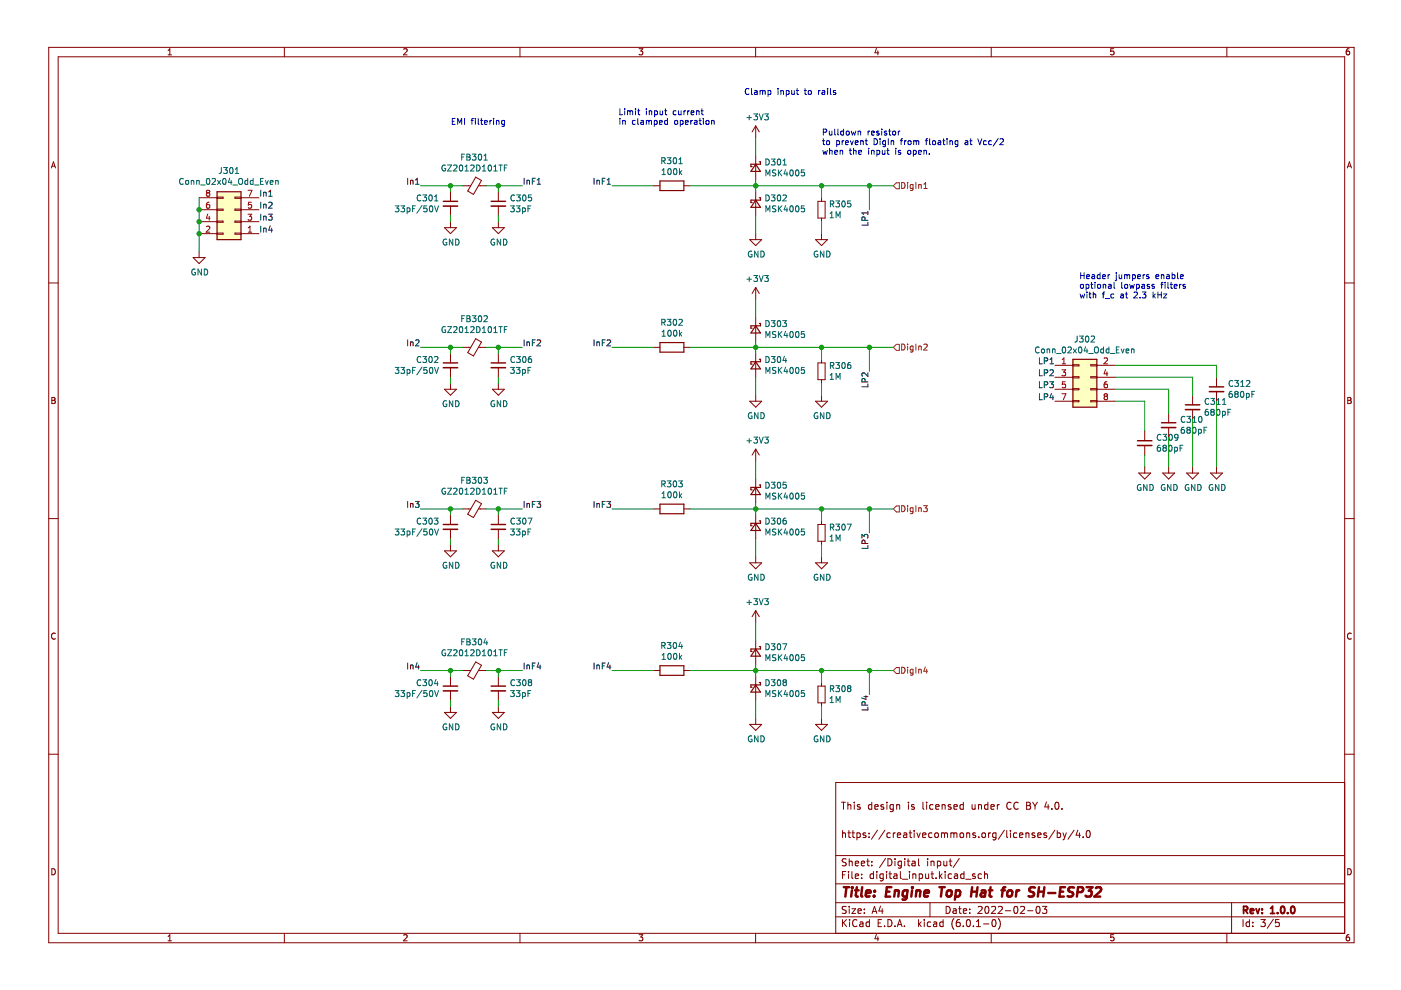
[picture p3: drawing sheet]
<svg xmlns="http://www.w3.org/2000/svg" width="297mm" height="210mm" viewBox="0 0 297 210" stroke-linecap="round" stroke-linejoin="round" font-family="sans-serif">
<path d="M.3 .1h296.8v209.8h-296.8z" fill-rule="evenodd" fill="#fff" stroke="#fff" stroke-width=".21"/>
<g fill="none" stroke="#840000" stroke-width=".21">
<path d="M10.3 10h276.8v189.9h-276.8zM12.3 12h272.8v185.9h-272.8zM35.6 11.6h.8M35.6 10.7l.4-.4v1.3M60.3 10v2M85.6 10.5l.5-.2 .2 .4-.8 .9h.8M110.2 10v2M135.5 10.3h.8l-.4 .5 .3 .1v.6l-.2 .1-.5-.1M160.2 10v2M185.8 10.3l-.3 .9h.8M186.1 10.8v.8M210.2 10v2"/>
<path d="M236.1 10.3h-.6v.6h.6v.6l-.1 .1-.5-.1M260.1 10v2M286 10.3l-.3 .1-.2 .2-.1 .8 .3 .2 .4-.1-.1-.6-.3-.1-.3 .3M10.9 35.6l.4-1.3 .5 1.3M11 35.2h.6M98 39.4h1.8M100.9 37.6l1.2 .7-1.7 2.9-1.2-.7zM101.5 39.4h1.6M138.7 39.4h1.2M145 39.4h1.3M160.2 26.7l-.7 1.3M160.2 26.7v2.5"/>
<path d="M160.2 33v5.1M160.2 26.7l.8 1.3M285.7 35.6l.4-1.3 .4 1.3M285.8 35.2h.6M40.9 54.6h2.6l-1.3 1.3zM42.2 49.5h3.8M42.2 47h3.8M42.2 44.5h3.8M42.2 41.9h3.8M42.2 53.3v1.3M46 41.8h1.3v.3h-1.3zM46 44.3h1.3v.3h-1.3z"/>
<path d="M46 46.9h1.3v.2h-1.3zM46 49.4h1.3v.3h-1.3zM49.8 41.8h1.3v.3h-1.3zM49.8 44.3h1.3v.3h-1.3zM49.8 46.9h1.3v.2h-1.3zM49.8 49.4h1.3v.3h-1.3zM51.1 49.5h3.8M51.1 47h3.8M51.1 44.5h3.8M51.1 41.9h3.8M94.2 48.3h2.6l-1.3 1.2zM95.5 40.7v2"/>
<path d="M95.5 43.7v2M95.5 47v1.3M104.4 48.3h2.5l-1.2 1.2zM105.7 40.7v2M105.7 43.7v2M105.7 47v1.3M159 50.8h2.5l-1.3 1.3zM160.2 40.7v5M160.2 49.5v1.3M172.9 50.8h2.5l-1.2 1.3zM173.4 42.7h1.5v3.5h-1.5zM174.2 41.9v.8"/>
<path d="M174.2 46.2v.8M174.2 49.5v1.3M10.3 60h2M95.5 74.9v2M95.5 78v2M98 73.6h1.8M100.9 71.8l1.2 .7-1.7 3-1.2-.7zM101.5 73.6h1.6M105.7 74.9v2M105.7 78v2M138.7 73.6h1.2M145 73.6h1.3"/>
<path d="M160.2 61v2.5M160.2 67.3v5.1M160.2 74.9v5.1M160.2 61l-.7 1.2M160.2 61l.8 1.2M173.4 76.9h1.5v3.6h-1.5zM174.2 76.2v.7M223.7 77.5h3.8M223.7 80h3.8M227.5 77.3h1.2v.3h-1.2zM227.5 79.9h1.2v.2h-1.2zM231.3 79.9h1.3v.2h-1.3z"/>
<path d="M231.3 77.3h1.3v.3h-1.3zM232.6 77.5h3.8M232.6 80h3.8M257.9 80v2M285.1 60h2M11 84.3h.4l.3 .2-.3 .4 .3 .1v.3l-.2 .3h-.5zM11 84.9h.4M94.2 82.5h2.6l-1.3 1.3zM95.5 81.3v1.2M104.4 82.5h2.5l-1.2 1.3zM105.7 81.3v1.2M159 85.1h2.5l-1.3 1.2z"/>
<path d="M160.2 83.8v1.3M160.2 95.2v2.6M160.2 95.2l-.7 1.3M160.2 95.2l.8 1.3M172.9 85.1h2.5l-1.2 1.2zM174.2 80.5v.8M174.2 83.8v1.3M223.7 82.5h3.8M223.7 85.1h3.8M227.5 82.4h1.2v.3h-1.2zM227.5 84.9h1.2v.3h-1.2zM231.3 84.9h1.3v.3h-1.3z"/>
<path d="M231.3 82.4h1.3v.3h-1.3zM232.6 82.5h3.8M232.6 85.1h3.8M242.7 91.4v2M242.7 94.5v2M242.7 99v1.3M247.8 87.6v2M247.8 90.7v2M247.8 99v1.3M252.9 83.8v2M252.9 86.8v2.1M252.9 99v1.3"/>
<path d="M257.9 83v2.1M257.9 99v1.3M285.8 84.3h.4l.2 .2-.2 .4 .2 .1 .1 .3-.2 .3h-.5zM285.8 84.9h.4M10.3 110h2M94.2 116.8h2.6l-1.3 1.3zM95.5 109.2v2M95.5 112.2v2.1M95.5 115.5v1.3M98 107.9h1.8M100.9 106.1l1.2 .7-1.7 2.9-1.2-.7zM101.5 107.9h1.6"/>
<path d="M104.4 116.8h2.5l-1.2 1.3zM105.7 109.2v2M105.7 112.2v2.1M105.7 115.5v1.3M138.7 107.9h1.2M145 107.9h1.3M159 119.3h2.5l-1.3 1.3zM160.2 101.6v5M160.2 109.2v5.1M160.2 118.1v1.2M172.9 119.3h2.5l-1.2 1.3zM173.4 111.2h1.5v3.6h-1.5z"/>
<path d="M174.2 110.4v.8M174.2 114.8v.7M174.2 118.1v1.2M241.4 100.3h2.6l-1.3 1.3zM246.5 100.3h2.5l-1.2 1.3zM251.6 100.3h2.5l-1.2 1.3zM256.7 100.3h2.5l-1.3 1.3zM285.1 110h2M11.7 134.3a.58 .58 0 0 0-.8 .6 .58 .58 0 0 0 .8 .5M160.2 129.5v2.5M160.2 135.8v5.1M160.2 129.5l-.7 1.2"/>
<path d="M160.2 129.5l.8 1.2M286.5 134.3a.58 .58 0 0 0-.8 .6 .58 .58 0 0 0 .8 .5M10.3 159.9h2M94.2 151.1h2.6l-1.3 1.2zM95.5 143.4v2.1M95.5 146.5v2M95.5 149.8v1.3M98 142.2h1.8M100.9 140.3l1.2 .8-1.7 2.9-1.2-.7zM101.5 142.2h1.6M104.4 151.1h2.5l-1.2 1.2zM105.7 143.4v2.1"/>
<path d="M105.7 146.5v2M105.7 149.8v1.3M138.7 142.2h1.2M145 142.2h1.3M159 153.6h2.5l-1.3 1.3zM160.2 143.4v5.1M160.2 152.3v1.3M172.9 153.6h2.5l-1.2 1.3zM173.4 145.5h1.5v3.5h-1.5zM174.2 144.7v.8M174.2 149v.8M174.2 152.3v1.3"/>
<path d="M285.1 159.9h2M178.4 170.1h.9M178.6 176.1v1.5M178.6 176.7l.2-.1 .4 .1 .1 .9M178.8 170.1v1.5M179.8 176.6h.5M179.8 170.1v1.5M179.8 170.7l.2-.1 .3 .1 .1 .9M180 176.1v1.3l.3 .2M180.6 176.6h.6M180.8 176.1v1.3l.4 .2M181.1 170.1v.1"/>
<path d="M181.1 170.6v1M181.7 176.7l.4-.1 .3 .3-.1 .6h-.6M181.7 176.6v1.5M182.3 170.7l-.3-.1-.2 .2v.2l.5 .2v.3h-.5M183.5 176.7l-.3-.1-.2 .2v.2l.5 .2v.3h-.5M184.3 177.4v.2M184.3 176.7v.1M184.8 170.1v1.5M184.8 170.7l-.4-.1-.3 .3 .2 .6h.5M185.5 171.1l.7-.2-.1-.2-.4-.1-.2 .2v.7h.6M186 176l-1.2 1.9M187.3 170.7l-.3-.1-.2 .2v.2l.5 .2v.3h-.5"/>
<path d="M187.6 176l-1.3 1.9M188 170.1v.1M188 170.6v1M188.8 176.7l-.5-.1-.3 .3 .2 .6h.6M189.4 170.7l-.4-.1-.3 .3 .1 .6h.6M189.4 170.6v1.2l-.3 .3-.3-.1M189.4 176.6v1M189.8 176.6l-.4 .3M190.1 170.7l.2-.1 .4 .1 .1 .9M190.1 170.6v1M190.3 177.1l.7-.2-.1-.2-.4-.1-.2 .2v.7h.6M191.6 176.7h.6l.1 .9"/>
<path d="M192.3 176.9l-.5 .1-.3 .2 .3 .4 .5-.1M192.6 170.1v.1M192.6 170.6v1M192.8 176.6h.5M193 176.1v1.3l.3 .2M193.8 176.1v.1M193.8 170.7l-.3-.1-.2 .2v.2l.5 .2v.3h-.5M193.8 176.6v1M194.4 176.6l.4 1 .3-1M195.6 177.1l.7-.2v-.2l-.5-.1-.2 .2 .1 .7h.6M195.7 170.1v1.3l.2 .2M196.5 170.1v.1"/>
<path d="M196.5 170.6v1M197.6 176.7l-.4-.1-.3 .3 .1 .6h.6M197.8 170.7l-.4-.1-.3 .3 .1 .6h.6M198.2 176.7l.3-.1 .4 .1 .1 .6-.2 .2-.3 .1-.3-.2zM198.4 171.1l.7-.2-.1-.2-.4-.1-.2 .2 .1 .7h.5M199.6 176.7l.4-.1 .2 .2M199.6 176.6v1M199.7 170.7l.3-.1 .3 .1 .1 .9M199.7 170.6v1M200.2 176.8l.3-.2 .3 .1 .1 .9M200.2 176.8v.8M201.6 170.7l-.4-.1-.2 .2 .1 .2 .5 .2v.3h-.6"/>
<path d="M201.6 176.7l.4-.1 .2 .2M201.6 176.6v1M202.2 176.8l.3-.2 .3 .1 .1 .9M202.2 171.1l.8-.2-.1-.2-.4-.1-.3 .2 .1 .7h.6M202.2 176.8v.8M203.6 176.7l.2-.1 .4 .1 .1 .6-.1 .2-.4 .1-.2-.2zM204.2 170.1v1.5M204.2 170.7l-.4-.1-.3 .3 .2 .6h.5M205 176.6v1M205 176.7l.2-.1 .3 .1 .1 .9M206.1 170.6l.1 .9 .3 .1 .2-.2M206.7 170.6v1"/>
<path d="M206.8 176.7l-.3-.1-.3 .2 .1 .2 .5 .2v.3h-.6M207.5 170.6v1M207.5 170.7l.2-.1 .3 .1 .1 .9M207.5 177.4v.2M208.2 176.7l.3-.1 .4 .1 .1 .6-.2 .2-.3 .1-.3-.2zM209.5 170.7l-.5-.1-.3 .3 .2 .6h.6M209.5 170.1v1.5M209.6 176.6v1M210 176.6l-.4 .3M210.1 171.1l.7-.2-.1-.2-.4-.1-.2 .2 .1 .7h.5M211.2 176.6v1.2l-.3 .3-.4-.1M211.2 176.7l-.5-.1-.2 .3 .1 .6h.6"/>
<path d="M211.5 170.6v1M211.9 170.6l-.4 .3M213 176l-1.3 1.9M213.4 176.1v1.3l.3 .2M214.2 176.1v.1M214.2 176.6v1M214.4 170.2a.71 .71 0 0 0-1 .5 .71 .71 0 0 0 .7 .9l.3-.2M215.6 176.7l-.4-.1-.3 .3 .1 .6h.6M215.9 170.2a.71 .71 0 0 0-1 .5 .71 .71 0 0 0 .7 .9l.3-.2M216.2 177.1l.7-.2-.1-.2-.4-.1-.2 .2v.7h.6M217.5 176.7l.2-.1 .4 .1 .1 .9M217.5 176.6v1"/>
<path d="M217.7 170.1h.5l.2 .3-.2 .4 .2 .1 .1 .4-.3 .3h-.5zM217.7 170.8h.5M218.9 170.1l.5 .8M219.4 176.7l-.4-.1-.2 .2 .1 .2 .5 .2v.3h-.6M219.4 170.9v.7M219.9 170.1l-.5 .8M220 177.1l.7-.2v-.2l-.5-.1-.2 .2 .1 .7h.6M221.9 176.7l-.4-.1-.2 .2 .1 .2 .5 .2v.3h-.6M221.9 170l-.4 1.1h.9M222.2 170.6v1M223 171.4v.2M223.7 176l-1.3 1.9"/>
<path d="M223.8 170.2l.2-.1a.8 .8 0 0 1 .5 .7 .8 .8 0 0 1-.5 .8l-.3-.6zM224.2 176.7l.4-.1 .3 .3-.2 .6h-.5M224.2 176.1v1.5M225.2 171.4v.2M225.4 176.6l.3 1M225.7 177.6l-.3 .5M226.1 176.6l-.4 1M227.7 176l-1.3 1.9M228.5 176l-.3 1.1h.9M228.9 176.6v1M229.6 177.4v.2M230.4 176.2l.2-.1a.8 .8 0 0 1 .6 .7 .8 .8 0 0 1-.6 .8l-.3-.6z"/>
<path d="M285.1 165.9h-107.9v32M11 184.2a.66 .66 0 0 1 .7 .6 .66 .66 0 0 1-.7 .7zM35.6 198.5l.4-.3v1.3M35.6 199.5h.8M60.3 197.9v2M85.6 198.3l.5-.1 .2 .3-.8 1h.8M110.2 197.9v2M135.5 198.2h.8l-.4 .5 .3 .1v.6l-.2 .1-.5-.1M160.2 197.9v2M177.2 194.4h107.9M177.2 191.4h107.9M177.2 187.4h107.9"/>
<path d="M177.2 181.4h107.9M178.6 195v1.5M178.6 185.5h.5M178.8 195.6l.7 .9M179.3 184.8h-.7v1.5M179.4 192.2h-.6l-.2 .1v.4l.7 .3 .1 .4-.3 .3-.5-.1M179.4 182.2l-.6-.1-.2 .1v.5l.7 .2 .1 .4-.3 .3-.5-.1M179.5 195l-.9 .8M179.9 184.8v.1M179.9 185.3v1M180 182.1v1.5M180 192.2v.1"/>
<path d="M180 192.7v1M180 182.7l.3-.1 .3 .1 .1 .9M180.1 195v.1M180.1 195.5v1M180.6 192.7h.8l-.8 1h.8M180.6 184.8v1.3l.2 .2M181.3 185.8l.7-.2v-.3h-.5l-.2 .2 .1 .7h.6M181.3 183.1l.7-.2v-.2l-.5-.1-.2 .2 .1 .7h.6M181.7 195.1a.71 .71 0 0 0-1 .5 .71 .71 0 0 0 .7 .9l.3-.2M181.9 193.2l.7-.2-.1-.3h-.4l-.2 .2 .1 .7h.5M182.3 195.5h.6l.1 1M182.6 183.1l.7-.2v-.2l-.5-.1-.2 .2 .1 .7h.6"/>
<path d="M182.7 186.1v.2M182.7 185.3v.2M183 195.8l-.5 .1-.2 .2 .2 .4 .5-.1M183.3 193.5v.2M183.3 192.7v.2M183.8 182.6h.5M184 182.1v1.3l.3 .2M184.3 195.5h-.4l-.3 .3 .2 .6h.5M184.3 195v1.5M184.8 183.4v.2M184.8 182.7v.1M184.9 193.7l.5-1.5 .5 1.5"/>
<path d="M185 193.2h.8M185.2 185.3h-.4l-.3 .3 .1 .6h.6M185.2 184.8v1.5M185.8 198.1l-.3 .9h.8M185.9 184.8v.1M185.9 185.3v1M186.1 198.6v.9M186.2 195.7h.5M186.7 192.1l-.4 1.1h1M186.9 195h-.7v1.5h.7M187 192.7v1M187.3 185.3h-.5l-.3 .3 .2 .6h.6"/>
<path d="M187.3 185.3v1.2l-.3 .3-.4-.1M187.5 196.3v.2M187.8 182l-1.3 1.9M188 184.8v.1M188 185.3v1M188.3 195a.76 .76 0 0 1 .8 .7 .76 .76 0 0 1-.8 .8zM188.3 182.1a.76 .76 0 0 1 .8 .7 .76 .76 0 0 1-.8 .8zM188.5 185.3h.5M188.7 184.8v1.3l.3 .2M189.5 185.3h.6l.1 1M189.8 182.1v.1M189.8 196.3v.2"/>
<path d="M189.8 182.6v1M190.2 185.6l-.5 .1-.2 .2 .2 .4 .5-.1M190.3 196.5l.5-1.5 .5 1.5M190.4 196h.7M190.9 184.8v1.3l.2 .2M191.1 182.6v1.2l-.3 .3-.3-.1M191.1 182.7l-.4-.1-.3 .3 .1 .6h.6M191.3 186.4h1.2M191.8 196.3v.2M191.8 182.1v.1M191.8 182.6v1M192.3 182.6h.6"/>
<path d="M192.5 182.1v1.3l.4 .2M192.8 184.8v.1M192.8 185.3v1M193.4 182.7h.6v.9M193.5 185.4l.3-.1h.3l.1 1M193.5 185.3v1M194 182.9l-.5 .1-.2 .2 .2 .4 .5-.1M194.8 182.1v1.3l.2 .2M194.8 195v1.5M194.9 195.9l.4 .6M194.9 185.3h.4l.3 .3-.1 .6h-.6M194.9 185.3v1.5"/>
<path d="M195.3 195.5l-.5 .5M196 195v.1M196 195.5v1M196.3 185.3v.9l.4 .1 .2-.2M196.7 182.1v.1M196.7 182.6v1M196.9 185.3v1M197.2 191.4v3M197.3 195.5h-.4l-.3 .3 .1 .6h.6M197.4 182.7l.2-.1 .4 .1v.9M197.4 185.3h.6M197.4 182.6v1"/>
<path d="M197.6 184.8v1.3l.4 .2M198 195.5h.5l.1 1M198.5 186.1v.2M198.6 195.8l-.5 .1-.2 .2 .2 .4 .5-.1M198.7 182.7l.5-.1 .3 .3-.2 .6h-.6M198.7 182.6v1.5M199.2 184.8v1.5M199.3 185.7l.4 .6M199.7 185.3l-.5 .5M200 195.5h-.5l-.3 .3 .2 .6h.6M200 195v1.5M200.1 182.6l.1 .9 .3 .1 .2-.2"/>
<path d="M200.4 184.8v.1M200.4 185.3v1M200.6 192.2a.76 .76 0 0 1 .9 .7 .76 .76 0 0 1-.9 .8zM200.7 182.6v1M201.2 182.6h.6M201.5 182.1v1.3l.3 .2M201.7 185.3h-.4l-.3 .3 .2 .6h.5M202.1 192.7h.6v1M202.2 194.8a1.72 1.72 0 0 0 0 2.2M202.4 185.3h.6v1M202.7 193l-.5 .1-.2 .2 .2 .4 .5-.1M203 185.6l-.5 .1-.2 .2 .2 .4 .5-.1"/>
<path d="M203.2 192.7h.6M203.4 182l-1.3 1.9M203.5 192.2v1.3l.3 .2M203.5 195h-.5a1.01 1.01 0 0 0 0 1.5l.5-.2 .1-.5-.3-.3-.4 .1-.2 .2M204.2 193.2l.8-.2-.1-.3h-.4l-.3 .2 .1 .7h.6M204.2 196.3v.2M204.4 185.3h-.4l-.3 .3 .1 .6h.6M204.4 184.8v1.5M204.7 186.4h1.2M205 195.1l.2-.1a.8 .8 0 0 1 .6 .7 .8 .8 0 0 1-.6 .8l-.3-.6zM205.6 193.5v.2M205.6 192.7v.2"/>
<path d="M206.4 196.3v.2M206.7 185.3h-.3l-.2 .2v.2l.5 .1v.4h-.5M207 196.5h.9M207 195.4l.5-.4v1.5M207.4 192.3l.6-.1 .2 .4-.9 1.1h.9M208.1 185.3h-.4l-.3 .3 .1 .6h.6M208.5 195.9h1.2M208.7 185.4l.3-.1h.3l.1 1M208.7 184.8v1.5M209 192.3l.2-.1a.8 .8 0 0 1 .5 .7 .8 .8 0 0 1-.5 .8l-.4-.6zM210.2 197.9v2M210.2 192.3l.6-.1 .3 .4-.9 1.1h.9"/>
<path d="M210.5 195.1l.2-.1a.8 .8 0 0 1 .5 .7 .8 .8 0 0 1-.5 .8l-.4-.6zM211.7 192.3l.5-.1 .3 .4-.9 1.1h.9M211.7 194.8a1.72 1.72 0 0 1 0 2.2M213.2 193.1h1.1M215.1 192.3l.2-.1a.8 .8 0 0 1 .5 .7 .8 .8 0 0 1-.5 .8l-.4-.6zM216.4 192.3l.5-.1 .3 .4-.9 1.1h.9M217.9 193.1h1.1M219.8 192.3l.2-.1a.8 .8 0 0 1 .5 .7 .8 .8 0 0 1-.5 .8l-.3-.6zM221 192.2h.9l-.5 .5 .5 .2v.6l-.2 .2-.7-.2M236.1 198.2h-.6v.6l.6-.1v.7l-.1 .1-.5-.1M260.1 197.9v2M261.1 191.4v6.5"/>
<path d="M263.5 195v1.5M264.9 195.5h-.4l-.3 .3 .1 .6h.6M264.9 195v1.5M265.6 196.3v.2M265.6 195.5v.2M267.3 195h1l-.5 .5 .4 .2v.6l-.2 .2-.7-.2M270 194.9l-1.3 1.9M271.2 195h-.7l-.1 .7 .2-.2 .5 .1 .2 .2-.1 .5-.2 .2-.6-.2M285.8 184.2a.66 .66 0 0 1 .7 .6 .66 .66 0 0 1-.7 .7zM286 198.2h-.3l-.2 .3-.1 .7 .3 .3 .4-.1-.1-.7h-.3l-.3 .2"/>
</g>
<path d="M263.7 193l.7-.1 .1-.2v-.4l-.8-.1v1.5M264 193l.5 .7M265.1 193.2l.7-.2-.1-.3h-.4l-.2 .2 .1 .7h.5M266.3 192.7l.4 1 .3-1M267.6 193.5v.2M267.6 192.7v.2M269.4 193.7h.8M269.4 192.6l.4-.4v1.5M270.9 193.5v.2M271.7 192.3l.2-.1a.8 .8 0 0 1 .5 .7 .8 .8 0 0 1-.5 .8l-.4-.6zM273 193.5v.2M273.8 192.3l.2-.1a.8 .8 0 0 1 .5 .7 .8 .8 0 0 1-.5 .8l-.3-.6z" fill="none" stroke="#840000" stroke-width=".39"/>
<g fill="none" stroke="#840000" stroke-width=".52">
<path d="M178.9 188.1h1.1M179.5 188.1l-.3 2M180.6 188.8l-.1 1.3M180.7 188.1v.2M181.3 188.8h.8M181.7 188.1l-.3 1.7 .1 .2 .4 .1M182.8 188.1l-.2 1.7 .2 .3M183.6 189.4l1-.2-.1-.3-.5-.1-.4 .3v.9h.8M185.3 189.9v.2M185.5 188.9l-.1 .2M187.9 189.1h.7M189 188.1h-1l-.2 2h.9"/>
<path d="M189.7 189l.3-.2 .5 .1v1.2M189.8 188.8l-.2 1.3M192.4 188.9a.66 .66 0 0 0-1 .2v.6l.1 .3h.8M192.4 188.8l-.2 1.6-.4 .4-.5-.1M193.4 188.8l-.2 1.3M193.5 188.1l-.1 .2M194.3 189l.3-.2 .5 .1-.1 1.2M194.3 188.8l-.1 1.3M196 189.4l.9-.2v-.3h-.8l-.2 .9 .3 .3 .5-.1M199.2 188.1h1.1M199.7 188.1l-.2 2M200.9 189l.1-.1a.5 .5 0 0 1 .8 .2l-.1 .6-.2 .3a.5 .5 0 0 1-.8-.3z"/>
<path d="M202.7 188.9h.8l.1 .2-.1 .6a.66 .66 0 0 1-1 .3M202.7 188.8l-.2 2M206 189.1h1.1M206.1 188.1l-.2 2M207.3 188.1l-.3 2M208.1 188.9h.8l-.1 1.2M208.9 189.2l-.7 .1a.4 .4 0 0 0-.3 .4 .4 .4 0 0 0 .2 .4l.7-.1M209.6 188.8h.8M210 188.1l-.2 1.7 .1 .2 .3 .1M212.3 188.8h.8M213.2 188.1l-.4 .1-.2 .2-.2 1.7M213.7 189l.1-.1a.5 .5 0 0 1 .8 .2v.6l-.3 .3a.5 .5 0 0 1-.8-.3z"/>
<path d="M215.5 188.8l-.1 1.3M216.1 188.8l-.4 .1-.2 .2M219.4 188.2a.85 .85 0 0 0-1 .1l-.1 .6 .9 .4-.1 .6a.85 .85 0 0 1-1 .1M220.2 189.1h1.1M220.3 188.1l-.3 2M221.4 188.1l-.2 2M222.2 189.3h1.6M224.7 189.1h.7M225.8 188.1h-.9l-.3 2h1M227.7 188.2a.85 .85 0 0 0-1.1 .1v.6l.9 .4-.1 .6a.85 .85 0 0 1-1.1 .1M228.4 189.1h.8l.3-.1a.51 .51 0 0 0-.2-.9h-.7l-.3 2M230.4 188.1h1.2l-.7 .8 .5 .2-.1 .8-.3 .2h-.6l-.2-.2"/>
<path d="M232.4 188.3l.3-.2h.4l.3 .2v.4l-.1 .3-1.3 1.1h1.3"/>
</g>
<g fill="none" stroke="#006464" stroke-width=".21">
<path d="M38.9 38a.56 .56 0 0 0-.8 .5 .56 .56 0 0 0 .8 .5M39.4 38.4l.2-.1 .3 .1v.6h-.5zM40.6 38.4l.4-.1 .1 .8M40.6 38.3v.8M41.7 38.4l.5-.1v.8M41.7 38.3v.8M42.5 39.2h1M43.9 38l.2-.2a.68 .68 0 0 1 .4 .7 .68 .68 0 0 1-.4 .6l-.3-.5zM45 38l.4-.2 .3 .4-.8 .9h.8M46.1 38.3l.7 .8M46.8 38.3l-.7 .8M46.9 35.5v1.1l-.5 .2"/>
<path d="M47.3 38l.2-.2a.68 .68 0 0 1 .4 .7 .68 .68 0 0 1-.4 .6l-.3-.5zM47.4 35.5h.8l-.4 .5 .3 .1v.6l-.1 .1-.6-.1M48.7 37.8l-.3 .9h.8M48.8 35.6l.2-.1a.68 .68 0 0 1 .4 .7 .68 .68 0 0 1-.4 .6l-.3-.5zM49 38.3v.8M49.4 39.2h.9M49.9 36.8h.7M49.9 35.9l.4-.4v1.3M50.6 38l.3-.2a.43 .43 0 0 1 .5 .5v.4a.42 .42 0 0 1-.4 .4 .42 .42 0 0 1-.4-.4zM52.5 38.3h-.3l-.3 .2 .1 .5h.5M52.5 37.8v1.3M53.7 38.3h-.4l-.2 .2 .1 .5h.5"/>
<path d="M53.7 37.8v1.3M54 39.2h.9M55.2 38.4h.5M55.8 37.8h-.6v1.3h.6M56.3 38.3l.3 .8 .3-.8M57.3 38.7l.6-.1-.1-.3h-.3l-.2 .1 .1 .6h.4M58.4 38.4l.5-.1 .1 .8M58.4 38.3v.8M94.4 35a.58 .58 0 0 0-.7 .6 .58 .58 0 0 0 .8 .5v-.4h-.3M94.9 35h.9l-.9 1.3h.9M96.2 35.1l.5-.1 .2 .4-.8 .9h.8M97.6 35h.1a.68 .68 0 0 1 .4 .6 .68 .68 0 0 1-.4 .7 .84 .84 0 0 1-.1-1.3z"/>
<path d="M97.9 33.3h.4M98.5 32.7h-.6v1.2M98.6 35.4l.4-.4v1.3M98.6 36.3h.7M99 32.7h.4l.2 .2-.2 .4 .2 .1 .1 .3-.2 .2h-.5zM99 33.3h.4M99.8 35.1l.5-.1 .2 .4-.8 .9h.8M100.1 32.7h.8l-.4 .5 .4 .1v.5l-.2 .1-.6-.1M101.1 35a.64 .64 0 0 1 .7 .6 .64 .64 0 0 1-.7 .7zM101.5 32.8l.2-.1a.68 .68 0 0 1 .4 .6 .68 .68 0 0 1-.4 .6l-.3-.4zM102.3 35.4l.3-.4v1.3M102.3 36.3h.7"/>
<path d="M102.6 33.9h.7M102.6 33l.4-.3v1.2M103.6 35.1l.2-.1a.68 .68 0 0 1 .4 .6 .68 .68 0 0 1-.4 .7l-.3-.5zM104.7 35.4l.4-.4v1.3M104.7 36.3h.7M105.8 35h.7M106.1 35v1.3M106.9 35.6h.5M107.5 35h-.6v1.3M140.3 34.1l.6-.1 .1-.4-.7-.2v1.3M140.4 36.1l.3-.4v1.3M140.4 37h.7"/>
<path d="M140.6 34.1l.4 .6M141.5 33.4h.7l-.4 .5 .4 .1v.6l-.2 .1-.5-.1M141.7 35.9l.2-.2a.68 .68 0 0 1 .4 .7 .68 .68 0 0 1-.4 .6l-.3-.5zM142.9 33.6l.1-.2a.68 .68 0 0 1 .5 .7 .68 .68 0 0 1-.5 .6l-.3-.5zM142.9 35.9l.2-.2a.68 .68 0 0 1 .4 .7 .68 .68 0 0 1-.4 .6l-.3-.5zM143.9 34.7h.8M143.9 33.8l.4-.4v1.3M144.1 35.7v1.3M144.2 36.5l.3 .5M144.5 36.2l-.4 .5M158.4 24.9h.9M158.9 24.5v.9"/>
<path d="M159.8 24.2h.8l-.4 .4 .3 .2v.5l-.1 .1-.6-.1M161 24.2l.4 1.2 .4-1.2M162.1 24.2h.8l-.4 .4 .3 .2v.5l-.1 .1-.6-.1M162.4 33.7a.64 .64 0 0 1 .7 .7 .64 .64 0 0 1-.7 .6zM162.4 37.3v-1.3l.4 .9 .4-.9v1.3M163.5 33.7h.8l-.4 .5 .4 .1v.6l-.2 .1-.6-.1M164.5 36.1h-.7v.4l.6 .3 .1 .3-.2 .2-.5-.1M164.9 33.8l.2-.1a.68 .68 0 0 1 .4 .7 .68 .68 0 0 1-.4 .6l-.3-.5zM165 36v1.3M165.2 36.6l.6 .7M165.8 36l-.8 .8M166 35h.7"/>
<path d="M166 34.1l.4-.4v1.3M166.6 36l-.4 .9h.8M166.9 36.5v.8M167.6 36.1l.2-.1a.68 .68 0 0 1 .4 .7 .68 .68 0 0 1-.4 .6l-.3-.5zM168.8 36.1l.2-.1a.68 .68 0 0 1 .4 .7 .68 .68 0 0 1-.4 .6l-.3-.5zM170.5 36h-.6v.6h.6v.6l-.1 .1-.5-.1M41.4 57.1a.58 .58 0 0 0-.8 .6 .58 .58 0 0 0 .8 .5v-.4h-.2M42.7 57v1.3l-.7-1.3v1.3M43.3 57a.64 .64 0 0 1 .7 .7 .64 .64 0 0 1-.7 .6zM83.8 43.6h.8l-.4 .5 .3 .1v.6l-.2 .1-.5-.1M85 43.6h.8l-.4 .5 .3 .1v.6l-.2 .1-.5-.1M86.3 44.1h.4l.2 .2-.1 .6h-.5"/>
<path d="M86.3 44.1v1.2M87.5 44.2h.4M88.1 43.6h-.6v1.3M89.2 41.5a.56 .56 0 0 0-.8 .5 .56 .56 0 0 0 .8 .5M89.5 43.6l-1.1 1.6M89.7 41.3h.7l-.4 .5 .4 .1v.6l-.2 .1-.5-.1M90.5 43.6h-.6l-.1 .6h.6l.1 .6-.2 .1-.5-.1M91 41.5l.2-.2a.68 .68 0 0 1 .5 .7 .68 .68 0 0 1-.5 .6l-.3-.5zM91.2 43.8l.1-.2a.68 .68 0 0 1 .5 .7 .68 .68 0 0 1-.5 .6l-.3-.5zM92.1 42.6h.8M92.1 41.7l.4-.4v1.3M92.1 43.6l.5 1.3 .4-1.3"/>
<path d="M94.7 50.8a.58 .58 0 0 0-.8 .5 .58 .58 0 0 0 .8 .5v-.4h-.2M96 50.7v1.3l-.7-1.3v1.3M96.6 50.7a.64 .64 0 0 1 .7 .6 .64 .64 0 0 1-.7 .7zM104.8 50.8a.58 .58 0 0 0-.7 .5 .58 .58 0 0 0 .8 .5v-.4h-.3M106.1 50.7v1.3l-.7-1.3v1.3M106.8 50.7a.64 .64 0 0 1 .7 .6 .64 .64 0 0 1-.7 .7zM108.3 43.6h.7l-.4 .5 .4 .1v.6l-.2 .1-.5-.1M109.1 41.5a.56 .56 0 0 0-.8 .5 .56 .56 0 0 0 .8 .5M109.5 43.6h.7l-.4 .5 .4 .1v.6l-.2 .1-.5-.1M109.5 41.3h.8l-.4 .5 .3 .1v.6l-.1 .1-.6-.1M110.8 44.1v1.2M110.8 44.1h.4l.2 .2-.1 .6h-.5"/>
<path d="M110.9 41.5l.2-.2a.68 .68 0 0 1 .4 .7 .68 .68 0 0 1-.4 .6l-.3-.5zM111.9 44.2h.5M112.5 43.6h-.6v1.3M112.7 41.3h-.6l-.1 .6h.6l.1 .6-.2 .1-.5-.1M158.4 59.2h.9M158.9 58.7v1M159.4 53.3a.58 .58 0 0 0-.8 .6 .58 .58 0 0 0 .8 .5v-.4h-.2M159.8 58.4h.8l-.4 .5 .3 .1v.6l-.1 .1-.6-.1M160.7 53.2v1.3l-.7-1.3v1.3M161 58.4l.4 1.3 .4-1.3M161.3 53.2a.64 .64 0 0 1 .7 .7 .64 .64 0 0 1-.7 .6zM162.1 58.4h.8l-.4 .5 .3 .1v.6l-.1 .1-.6-.1"/>
<path d="M162.4 41.3a.64 .64 0 0 1 .7 .7 .64 .64 0 0 1-.7 .6zM162.4 44.9v-1.3l.4 .9 .4-.9v1.3M163.5 41.3h.8l-.4 .5 .4 .1v.6l-.2 .1-.6-.1M164.5 43.7l-.7 .1v.3l.6 .3 .1 .3-.2 .2h-.5M164.9 41.5l.2-.2a.68 .68 0 0 1 .4 .7 .68 .68 0 0 1-.4 .6l-.3-.5zM165 43.6v1.3M165.2 44.2l.6 .7M165.8 43.6l-.8 .8M166 41.5l.5-.2 .2 .4-.8 .9h.8M166.6 43.6l-.4 .9h.8M166.9 44.1v.8M167.6 43.8l.2-.2a.68 .68 0 0 1 .4 .7 .68 .68 0 0 1-.4 .6l-.3-.5z"/>
<path d="M168.8 43.8l.2-.2a.68 .68 0 0 1 .4 .7 .68 .68 0 0 1-.4 .6l-.3-.5zM170.5 43.6h-.6v.6h.6v.6l-.1 .1-.5-.1M173.3 53.3a.58 .58 0 0 0-.7 .6 .58 .58 0 0 0 .8 .5v-.4h-.2M174.7 53.2v1.3l-.8-1.3v1.3M175.3 53.2a.64 .64 0 0 1 .7 .7 .64 .64 0 0 1-.7 .6zM176 45.3l.4-.4v1.3M176 46.2h.7M176.1 43.3l.6-.1v-.5l-.6-.1v1.3M176.4 43.3l.4 .6M177.2 42.6h.8l-.4 .5 .3 .1v.5l-.1 .2-.6-.2M177.3 46.2v-1.3l.4 .9 .4-.9v1.3M178.6 42.7l.2-.1a.68 .68 0 0 1 .4 .6 .68 .68 0 0 1-.4 .7l-.3-.5z"/>
<path d="M180.3 42.6h-.6v.6l.6-.1v.6l-.1 .2-.5-.2M83.8 77.9h.8l-.4 .5 .3 .1v.6l-.2 .1-.5-.1M85 77.9h.8l-.4 .5 .3 .1v.6l-.2 .1-.5-.1M86.3 78.4l.4-.1 .2 .3-.1 .5h-.5M86.3 78.3v1.3M87.5 78.5h.4M88.1 77.9h-.6v1.3M89.2 75.7a.56 .56 0 0 0-.8 .5 .56 .56 0 0 0 .8 .5M89.5 77.8l-1.1 1.7M89.7 75.6h.7l-.4 .5 .4 .1v.5l-.2 .2-.5-.2M90.5 77.9h-.6l-.1 .6 .6-.1 .1 .7-.2 .1-.5-.1M91 75.7l.2-.1a.68 .68 0 0 1 .5 .6 .68 .68 0 0 1-.5 .7l-.3-.5z"/>
<path d="M91.2 78l.1-.1a.68 .68 0 0 1 .5 .6 .68 .68 0 0 1-.5 .7l-.3-.5zM92.1 75.7l.5-.1 .3 .4-.8 .9h.8M92.1 77.9l.5 1.3 .4-1.3M94.4 69.3a.58 .58 0 0 0-.7 .6 .58 .58 0 0 0 .8 .5v-.4h-.3M94.9 69.2h.9l-.9 1.3h.9M96.2 69.4l.5-.2 .2 .4-.8 .9h.8M97.5 69.4l.2-.2a.68 .68 0 0 1 .4 .7 .68 .68 0 0 1-.4 .6l-.3-.5zM97.9 67.5h.4M98.5 66.9h-.6v1.3M98.6 69.6l.4-.4v1.3M98.6 70.5h.7M99 66.9h.4l.2 .3-.2 .3 .2 .2 .1 .3-.2 .2h-.5z"/>
<path d="M99 67.5h.4M99.8 69.4l.5-.2 .2 .4-.8 .9h.8M100.1 66.9h.8l-.4 .5 .4 .1v.6l-.2 .1-.6-.1M101.1 69.2a.64 .64 0 0 1 .7 .7 .64 .64 0 0 1-.7 .6zM101.5 67.1l.2-.2a.68 .68 0 0 1 .4 .7 .68 .68 0 0 1-.4 .6l-.3-.5zM102.3 69.6l.3-.4v1.3M102.3 70.5h.7M102.6 67.1l.5-.2 .2 .4-.8 .9h.8M103.6 69.4l.2-.2a.68 .68 0 0 1 .4 .7 .68 .68 0 0 1-.4 .6l-.3-.5zM104.7 69.6l.4-.4v1.3M104.7 70.5h.7M105.8 69.2h.7"/>
<path d="M106.1 69.2v1.3M106.9 69.9h.5M107.5 69.2h-.6v1.3M108.3 77.9h.7l-.4 .5 .4 .1v.6l-.2 .1-.5-.1M109.1 75.7a.56 .56 0 0 0-.8 .5 .56 .56 0 0 0 .8 .5M109.5 77.9h.7l-.4 .5 .4 .1v.6l-.2 .1-.5-.1M109.5 75.6h.8l-.4 .5 .3 .1v.5l-.1 .2-.6-.2M110.8 78.4l.4-.1 .2 .3-.1 .5h-.5M110.8 78.3v1.3M110.9 75.7l.2-.1a.68 .68 0 0 1 .4 .6 .68 .68 0 0 1-.4 .7l-.3-.5zM111.9 78.5h.5M112.5 77.9h-.6v1.3"/>
<path d="M112.6 75.6l-.4 .1-.1 .2-.1 .7 .2 .3 .5-.2-.1-.6h-.4l-.2 .2M140.3 68.4l.6-.1 .1-.5-.7-.1v1.3M140.4 71.3h.7M140.4 70.4l.3-.4v1.3M140.6 68.4l.4 .6M141.5 67.7h.7l-.4 .5 .4 .1v.5l-.2 .2-.5-.2M141.7 70.1l.2-.1a.68 .68 0 0 1 .4 .6 .68 .68 0 0 1-.4 .7l-.3-.5zM142.9 67.8l.1-.1a.68 .68 0 0 1 .5 .6 .68 .68 0 0 1-.5 .7l-.3-.5zM142.9 70.1l.2-.1a.68 .68 0 0 1 .4 .6 .68 .68 0 0 1-.4 .7l-.3-.5zM143.9 67.8l.5-.1 .3 .4-.8 .9h.8M144.1 70v1.3M144.2 70.8l.3 .5"/>
<path d="M144.5 70.4l-.4 .5M162.4 75.6a.64 .64 0 0 1 .7 .6 .64 .64 0 0 1-.7 .7zM162.4 68a.64 .64 0 0 1 .7 .6 .64 .64 0 0 1-.7 .6zM162.4 71.6v-1.3l.4 .9 .4-.9v1.3M162.4 79.2v-1.3l.4 .9 .4-.9v1.3M163.5 68h.8l-.4 .5 .4 .1v.5l-.2 .1-.6-.1M163.5 75.6h.8l-.4 .5 .4 .1v.5l-.2 .2-.6-.2M164.5 78h-.7v.4l.6 .2 .1 .3-.2 .3-.5-.1M164.5 70.3l-.7 .1v.4l.6 .2 .1 .3-.2 .3-.5-.1M164.9 75.7l.2-.1a.68 .68 0 0 1 .4 .6 .68 .68 0 0 1-.4 .7l-.3-.5zM164.9 68.1l.2-.1a.68 .68 0 0 1 .4 .6 .68 .68 0 0 1-.4 .6l-.3-.4zM165 70.3v1.3"/>
<path d="M165 77.9v1.3M165.2 78.4l.6 .8M165.2 70.8l.6 .8M165.8 77.9l-.8 .7M165.8 70.3l-.8 .7M165.9 68h.8l-.4 .5 .4 .1v.5l-.2 .1-.6-.1M166.3 75.5l-.3 .9h.8M166.6 77.8l-.4 .9h.8M166.6 70.2l-.4 .9h.8M166.6 76v.9M166.9 70.7v.9M166.9 78.3v.9"/>
<path d="M167.6 78l.2-.1a.68 .68 0 0 1 .4 .6 .68 .68 0 0 1-.4 .7l-.3-.5zM167.6 70.4l.2-.1a.68 .68 0 0 1 .4 .6 .68 .68 0 0 1-.4 .7l-.3-.5zM168.8 78l.2-.1a.68 .68 0 0 1 .4 .6 .68 .68 0 0 1-.4 .7l-.3-.5zM168.8 70.4l.2-.1a.68 .68 0 0 1 .4 .6 .68 .68 0 0 1-.4 .7l-.3-.5zM170.5 77.9h-.6v.6l.6-.1v.7l-.1 .1-.5-.1M170.5 70.3h-.6v.6l.6-.1v.6l-.1 .2-.5-.2M176 79.5l.4-.3v1.2M176.1 77.5h.6v-.5l-.6-.1v1.2M176.4 77.5l.4 .6M177.2 76.9h.8l-.4 .4 .3 .2v.5l-.1 .1-.6-.1M178.6 77l.2-.1a.68 .68 0 0 1 .4 .6 .68 .68 0 0 1-.4 .6l-.3-.5zM180.3 76.9h-.4l-.2 .3v.7l.2 .2 .4-.1v-.6l-.4-.1-.2 .3"/>
<path d="M220.3 73.7a.56 .56 0 0 0-.8 .5 .56 .56 0 0 0 .8 .5M220.9 74.1l.1-.1 .4 .1-.1 .7-.4-.1zM222 74.1l.5-.1 .1 .8M222 74v.8M223.2 74.1l.4-.1 .1 .8M223.2 74v.8M224 75h1M225.3 73.7l.2-.1a.68 .68 0 0 1 .5 .6 .68 .68 0 0 1-.5 .6l-.3-.5zM226.4 73.7l.5-.1 .2 .3-.7 .9h.7M227.6 74l.6 .8M228.2 74l-.6 .8M228.4 71.3l-.1 1-.4 .2"/>
<path d="M228.8 73.7l.2-.1a.68 .68 0 0 1 .4 .6 .68 .68 0 0 1-.4 .6l-.3-.5zM228.9 71.3h.8l-.5 .4 .4 .2v.5l-.2 .1-.5-.1M230.2 73.5l-.3 .9h.7M230.3 71.4l.1-.1a.68 .68 0 0 1 .5 .6 .68 .68 0 0 1-.5 .6l-.3-.5zM230.5 74v.8M230.8 75h1M231.3 71.4l.5-.1 .3 .3-.8 .9h.8M232.1 73.7l.2-.1a.43 .43 0 0 1 .6 .4v.4a.42 .42 0 0 1-.4 .4 .42 .42 0 0 1-.5-.4zM234 74h-.4l-.2 .2 .1 .6h.5M234 73.6v1.2M235.1 74h-.3l-.3 .2 .1 .6h.5M235.1 73.6v1.2"/>
<path d="M235.4 75h1M236.7 74.2h.4M237.3 73.6h-.6v1.2h.6M237.7 74l.3 .8 .3-.8M238.7 74.4l.6-.1v-.3h-.4l-.2 .2 .1 .6h.5M239.9 74.1l.5-.1v.8M239.9 74v.8M94.7 85a.58 .58 0 0 0-.8 .6 .58 .58 0 0 0 .8 .5v-.4h-.2M96 85v1.2l-.7-1.2v1.2M96.6 85a.64 .64 0 0 1 .7 .6 .64 .64 0 0 1-.7 .6zM104.8 85a.58 .58 0 0 0-.7 .6 .58 .58 0 0 0 .8 .5v-.4h-.3M106.1 85v1.2l-.7-1.2v1.2"/>
<path d="M106.8 85a.64 .64 0 0 1 .7 .6 .64 .64 0 0 1-.7 .6zM158.4 93.5h.9M158.9 93v.9M159.4 87.6a.58 .58 0 0 0-.8 .5 .58 .58 0 0 0 .8 .5v-.4h-.2M159.8 92.7h.8l-.4 .5 .3 .1v.5l-.1 .1-.6-.1M160.7 87.5v1.3l-.7-1.3v1.3M161 92.7l.4 1.2 .4-1.2M161.3 87.5a.64 .64 0 0 1 .7 .6 .64 .64 0 0 1-.7 .7zM162.1 92.7h.8l-.4 .5 .3 .1v.5l-.1 .1-.6-.1M173.3 87.6a.58 .58 0 0 0-.7 .5 .58 .58 0 0 0 .8 .5v-.4h-.2M174.7 87.5v1.3l-.8-1.3v1.3M175.3 87.5a.64 .64 0 0 1 .7 .6 .64 .64 0 0 1-.7 .7z"/>
<path d="M176 80.4h.7M177.3 80.4v-1.2l.4 .9 .4-.9v1.2M246 94.4l-.4 .1-.2 .2v.7l.2 .3 .4-.2v-.6h-.4l-.2 .2M246.1 92.2a.56 .56 0 0 0-.7 .5 .56 .56 0 0 0 .7 .5M246.6 92.1h.8l-.5 .5 .4 .1v.5l-.2 .2-.5-.2M246.8 94.9l-.2 .3v.2l.2 .3h.2l.3-.3-.1-.3-.2-.2M246.8 94.9l-.2-.2 .2-.3h.2l.3 .2-.3 .3M246.8 94.9h.2M247.9 94.5l.2-.1a.68 .68 0 0 1 .4 .6 .68 .68 0 0 1-.4 .7l-.3-.5zM248 92.2l.1-.1a.68 .68 0 0 1 .5 .6 .68 .68 0 0 1-.5 .7l-.3-.5zM249 94.8v1.3M249 94.9l.4-.1 .2 .3-.1 .5h-.5"/>
<path d="M249.8 92.6l-.3 .3-.3-.1-.1-.6 .4-.1 .3 .2-.1 .8-.2 .2-.3 .1M250.2 95h.4M250.8 94.4h-.6v1.3M251 90.6l-.3 .1-.2 .2-.1 .7 .3 .3 .4-.2-.1-.6h-.3l-.3 .2M251.2 88.4a.56 .56 0 0 0-.8 .5 .56 .56 0 0 0 .8 .5M251.6 88.3h.8l-.4 .5 .4 .1v.5l-.2 .2-.6-.2M251.9 91.1l-.3-.2 .3-.3h.2l.3 .2-.3 .3M251.9 91.1l-.3 .3v.2l.3 .3h.2l.3-.3v-.2l-.3-.3M251.9 91.1h.2M252.9 89.6h.7M252.9 88.6l.4-.3v1.3M253 90.7l.2-.1a.68 .68 0 0 1 .4 .6 .68 .68 0 0 1-.4 .7 .84 .84 0 0 1-.2-1.2z"/>
<path d="M254.1 91.1l.4-.1 .2 .3-.1 .5h-.5M254.1 91v1.3M254.2 88.4l.2-.1a.68 .68 0 0 1 .5 .6 .68 .68 0 0 1-.5 .7l-.3-.5zM255.3 91.2h.4M255.9 90.6h-.6v1.3M256.1 86.8h-.3l-.2 .3-.1 .7 .3 .3 .4-.2-.1-.6h-.3l-.3 .2M256.3 84.6a.56 .56 0 0 0-.8 .5 .56 .56 0 0 0 .8 .5M256.7 84.5h.8l-.4 .5 .3 .1v.5l-.1 .1-.6-.1M257 87.3l-.3-.2 .3-.3h.2l.2 .2-.2 .3M257 87.3l-.3 .3v.2l.3 .3h.2l.2-.3v-.2l-.2-.3M257 87.3h.2M258 85.7h.7"/>
<path d="M258 84.8l.3-.3v1.2M258 86.9l.2-.1a.68 .68 0 0 1 .5 .6 .68 .68 0 0 1-.5 .7l-.3-.5zM259.2 87.3l.4-.1 .2 .2-.1 .6h-.5M259.2 85.7h.7M259.2 84.8l.4-.3v1.2M259.2 87.2v1.3M260.3 87.4h.5M260.9 86.8h-.6v1.3M261.2 83h-.4l-.2 .3v.7l.2 .2 .4-.1v-.6h-.4l-.2 .2M261.4 80.8a.56 .56 0 0 0-.8 .5 .56 .56 0 0 0 .8 .5M261.8 80.7h.8l-.4 .5 .3 .1v.5l-.2 .1-.5-.1M262 83.5l-.2-.2 .2-.3h.3l.2 .2-.2 .3"/>
<path d="M262 83.5l-.2 .3v.2l.2 .2h.3l.2-.2v-.4l-.2-.1M262 83.5h.3M263.1 81l.3-.3v1.2M263.1 81.9h.7M263.1 83.1l.2-.1a.68 .68 0 0 1 .4 .6 .68 .68 0 0 1-.4 .6l-.3-.4zM264.3 80.8l.5-.1 .2 .3-.8 .9h.8M264.3 83.5l.3-.1 .3 .2-.1 .6h-.5M264.3 83.4v1.3M265.4 83.6h.4M266 83h-.6v1.2M83.8 112.2h.8l-.4 .4 .3 .2v.5l-.2 .1-.5-.1M85 112.2h.8l-.4 .4 .3 .2v.5l-.2 .1-.5-.1"/>
<path d="M86.3 112.6h.4l.2 .2-.1 .6h-.5M86.3 112.6v1.3M87.5 112.8h.4M88.1 112.2h-.6v1.2M89.2 110a.56 .56 0 0 0-.8 .5 .56 .56 0 0 0 .8 .5M89.5 112.1l-1.1 1.6M89.7 109.9h.7l-.4 .4 .4 .2v.5l-.2 .1-.5-.1M90.5 112.2h-.6l-.1 .6 .6-.1 .1 .6-.2 .1-.5-.1M91 110l.2-.1a.68 .68 0 0 1 .5 .6 .68 .68 0 0 1-.5 .6l-.3-.5zM91.2 112.3l.1-.1a.68 .68 0 0 1 .5 .6 .68 .68 0 0 1-.5 .6l-.3-.5zM92.1 109.9h.8l-.5 .4 .4 .2v.5l-.2 .1-.5-.1M92.1 112.2l.5 1.2 .4-1.2"/>
<path d="M94.4 103.6a.58 .58 0 0 0-.7 .6 .58 .58 0 0 0 .8 .5v-.5h-.3M94.7 119.3a.58 .58 0 0 0-.8 .6 .58 .58 0 0 0 .8 .5v-.5h-.2M94.9 103.5h.9l-.9 1.3h.9M96 119.2v1.3l-.7-1.3v1.3M96.2 103.6l.5-.1 .2 .4-.8 .9h.8M96.6 119.2a.64 .64 0 0 1 .7 .7 .64 .64 0 0 1-.7 .6zM97.5 103.6l.2-.1a.68 .68 0 0 1 .4 .6 .68 .68 0 0 1-.4 .7l-.3-.5zM97.9 101.8h.4M98.5 101.2h-.6v1.3M98.6 103.9l.4-.4v1.3M98.6 104.8h.7M99 101.2h.4l.2 .2-.2 .4 .2 .1 .1 .3-.2 .3h-.5z"/>
<path d="M99 101.8h.4M99.8 103.6l.5-.1 .2 .4-.8 .9h.8M100.1 101.2h.8l-.4 .5 .4 .1v.5l-.2 .2-.6-.2M101.1 103.5a.64 .64 0 0 1 .7 .6 .64 .64 0 0 1-.7 .7zM101.5 101.3l.2-.1a.68 .68 0 0 1 .4 .6 .68 .68 0 0 1-.4 .7l-.3-.5zM102.3 103.9l.3-.4v1.3M102.3 104.8h.7M102.5 101.2h.8l-.4 .5 .4 .1v.5l-.2 .2-.6-.2M103.6 103.6l.2-.1a.68 .68 0 0 1 .4 .6 .68 .68 0 0 1-.4 .7l-.3-.5zM104.7 103.9l.4-.4v1.3M104.7 104.8h.7M104.8 119.3a.58 .58 0 0 0-.7 .6 .58 .58 0 0 0 .8 .5v-.5h-.3"/>
<path d="M105.8 103.5h.7M106.1 103.5v1.3M106.1 119.2v1.3l-.7-1.3v1.3M106.8 119.2a.64 .64 0 0 1 .7 .7 .64 .64 0 0 1-.7 .6zM106.9 104.1h.5M107.5 103.5h-.6v1.3M108.3 112.2h.7l-.4 .4 .4 .2v.5l-.2 .1-.5-.1M109.1 110a.56 .56 0 0 0-.8 .5 .56 .56 0 0 0 .8 .5M109.5 112.2h.7l-.4 .4 .4 .2v.5l-.2 .1-.5-.1M109.5 109.9h.8l-.4 .4 .3 .2v.5l-.1 .1-.6-.1M110.8 112.6h.4l.2 .2-.1 .6h-.5M110.8 112.6v1.3"/>
<path d="M110.9 110l.2-.1a.68 .68 0 0 1 .4 .6 .68 .68 0 0 1-.4 .6l-.3-.5zM111.9 109.9h.9l-.6 1.2M111.9 112.8h.5M112.5 112.2h-.6v1.2M140.3 102.6h.6l.1-.5-.7-.1v1.2M140.4 104.6l.3-.3v1.2M140.4 105.5h.7M140.6 102.6l.4 .6M141.5 102h.7l-.4 .4 .4 .2v.5l-.2 .1-.5-.1M141.7 104.4l.2-.1a.68 .68 0 0 1 .4 .6 .68 .68 0 0 1-.4 .6l-.3-.4zM142.9 102.1l.1-.1a.68 .68 0 0 1 .5 .6 .68 .68 0 0 1-.5 .6l-.3-.5zM142.9 104.4l.2-.1a.68 .68 0 0 1 .4 .6 .68 .68 0 0 1-.4 .6l-.3-.4z"/>
<path d="M143.9 102h.8l-.5 .4 .4 .2v.5l-.2 .1-.5-.1M144.1 104.3v1.2M144.2 105.1l.3 .4M144.5 104.7l-.4 .5M162.4 109.9a.64 .64 0 0 1 .7 .6 .64 .64 0 0 1-.7 .6zM162.4 102.2a.64 .64 0 0 1 .7 .7 .64 .64 0 0 1-.7 .6zM162.4 105.8v-1.3l.4 1 .4-1v1.3M162.4 113.4v-1.2l.4 .9 .4-.9v1.2M163.5 102.2h.8l-.4 .5 .4 .1v.6l-.2 .1-.6-.1M163.5 109.9h.8l-.4 .4 .4 .2v.5l-.2 .1-.6-.1M164.5 112.2l-.7 .1v.3l.6 .3 .1 .3-.2 .2h-.5M164.5 104.6l-.7 .1v.3l.6 .3 .1 .3-.2 .2h-.5"/>
<path d="M164.9 102.4l.2-.2a.68 .68 0 0 1 .4 .7 .68 .68 0 0 1-.4 .6l-.3-.5zM164.9 110l.2-.1a.68 .68 0 0 1 .4 .6 .68 .68 0 0 1-.4 .6l-.3-.5zM165 104.5v1.3M165 112.2v1.2M165.2 105.1l.6 .7M165.2 112.7l.6 .7M165.8 104.5l-.8 .8M165.8 112.2l-.8 .7M166.6 104.5l-.4 .9h.8M166.6 112.1l-.4 .9h.8M166.6 109.9h-.4l-.1 .3-.1 .7 .2 .2 .5-.1-.1-.6-.4-.1-.2 .3M166.7 102.2h-.6l-.1 .6h.6l.1 .6-.2 .1-.5-.1"/>
<path d="M166.9 105v.8M166.9 112.6v.8M167.6 112.3l.2-.1a.68 .68 0 0 1 .4 .6 .68 .68 0 0 1-.4 .6l-.3-.5zM167.6 104.7l.2-.2a.68 .68 0 0 1 .4 .7 .68 .68 0 0 1-.4 .6l-.3-.5zM168.8 104.7l.2-.2a.68 .68 0 0 1 .4 .7 .68 .68 0 0 1-.4 .6l-.3-.5zM168.8 112.3l.2-.1a.68 .68 0 0 1 .4 .6 .68 .68 0 0 1-.4 .6l-.3-.5zM170.5 104.5h-.6v.7l.6-.1v.6l-.1 .1-.5-.1M170.5 112.2h-.6v.6l.6-.1v.6l-.1 .1-.5-.1M176 113.8l.4-.4v1.3M176 114.7h.7M176.1 111.8l.6-.1v-.5l-.6-.1v1.3M176.4 111.8l.4 .6"/>
<path d="M177.2 111.1h.8l-.4 .5 .3 .1v.6l-.1 .1-.6-.1M177.3 114.7v-1.3l.4 .9 .4-.9v1.3M178.6 111.2l.2-.1a.68 .68 0 0 1 .4 .7 .68 .68 0 0 1-.4 .6l-.3-.5zM179.6 111.1h.9l-.6 1.3M241.9 102.8a.58 .58 0 0 0-.8 .6 .58 .58 0 0 0 .8 .5v-.5h-.2M243.2 102.7v1.3l-.7-1.3v1.3M243.8 102.7a.64 .64 0 0 1 .7 .7 .64 .64 0 0 1-.7 .6zM246.9 102.8a.58 .58 0 0 0-.7 .6 .58 .58 0 0 0 .8 .5v-.5h-.2M248.3 102.7v1.3l-.8-1.3v1.3M248.9 102.7a.64 .64 0 0 1 .7 .7 .64 .64 0 0 1-.7 .6zM252 102.8a.58 .58 0 0 0-.7 .6 .58 .58 0 0 0 .8 .5v-.5h-.3M253.3 102.7v1.3l-.7-1.3v1.3"/>
<path d="M253.9 102.7a.64 .64 0 0 1 .8 .7 .64 .64 0 0 1-.8 .6zM257.1 102.8a.58 .58 0 0 0-.7 .6 .58 .58 0 0 0 .7 .5v-.5h-.2M258.4 102.7v1.3l-.7-1.3v1.3M259 102.7a.64 .64 0 0 1 .8 .7 .64 .64 0 0 1-.8 .6zM94.4 137.8a.58 .58 0 0 0-.7 .6 .58 .58 0 0 0 .8 .5v-.4h-.3M94.9 137.8h.9l-.9 1.2h.9M96.2 137.9l.5-.1 .2 .3-.8 .9h.8M97.5 137.9l.2-.1a.68 .68 0 0 1 .4 .6 .68 .68 0 0 1-.4 .6l-.3-.4zM97.9 136.1h.4M98.5 135.5h-.6v1.2M98.6 138.1l.4-.3v1.2M98.6 139h.7"/>
<path d="M99 136.1h.4M99 135.5h.4l.2 .2-.2 .4 .2 .1 .1 .3-.2 .2h-.5zM99.8 137.9l.5-.1 .2 .3-.8 .9h.8M100.1 135.5h.8l-.4 .4 .4 .2v.5l-.2 .1-.6-.1M101.1 137.8a.64 .64 0 0 1 .7 .6 .64 .64 0 0 1-.7 .6zM101.5 135.6l.2-.1a.68 .68 0 0 1 .4 .6 .68 .68 0 0 1-.4 .6l-.3-.5zM102.3 139h.7M102.3 138.1l.3-.3v1.2M102.9 135.4l-.3 .9h.8M103.2 135.9v.8M103.6 137.9l.2-.1a.68 .68 0 0 1 .4 .6 .68 .68 0 0 1-.4 .6l-.3-.4zM104.7 139h.7"/>
<path d="M104.7 138.1l.4-.3v1.2M105.8 137.8h.7M106.1 137.8v1.2M106.9 138.4h.5M107.5 137.8h-.6v1.2M140.3 136.9l.6-.1 .1-.5-.7-.1v1.3M140.4 138.9l.3-.4v1.3M140.4 139.8h.7M140.6 136.9l.4 .6M141.5 136.2h.7l-.4 .5 .4 .1v.6l-.2 .1-.5-.1M141.7 138.7l.2-.2a.68 .68 0 0 1 .4 .7 .68 .68 0 0 1-.4 .6l-.3-.5zM142.9 136.3l.1-.1a.68 .68 0 0 1 .5 .7 .68 .68 0 0 1-.5 .6l-.3-.5z"/>
<path d="M142.9 138.7l.2-.2a.68 .68 0 0 1 .4 .7 .68 .68 0 0 1-.4 .6l-.3-.5zM144.1 138.5v1.3M144.2 139.3l.3 .5M144.2 136.2l-.3 .9h.8M144.5 136.6v.9M144.5 139l-.4 .4M158.4 127.7h.9M158.9 127.2v1M159.4 121.8a.58 .58 0 0 0-.8 .6 .58 .58 0 0 0 .8 .5v-.4h-.2M159.8 126.9h.8l-.4 .5 .3 .1v.6l-.1 .1-.6-.1M160.7 121.8v1.2l-.7-1.2v1.2M161 126.9l.4 1.3 .4-1.3"/>
<path d="M161.3 121.8a.64 .64 0 0 1 .7 .6 .64 .64 0 0 1-.7 .6zM162.1 126.9h.8l-.4 .5 .3 .1v.6l-.1 .1-.6-.1M162.4 136.5a.64 .64 0 0 1 .7 .6 .64 .64 0 0 1-.7 .7zM163.5 136.5h.8l-.4 .5 .4 .1v.5l-.2 .2-.6-.2M164.5 138.9h-.7v.4l.6 .2 .1 .3-.2 .3-.5-.1M164.9 136.6l.2-.1a.68 .68 0 0 1 .4 .6 .68 .68 0 0 1-.4 .7l-.3-.5zM165 138.8v1.3M165.2 139.4l.6 .7M165.8 138.8l-.8 .7M165.9 136.5h.9l-.6 1.3M166.6 138.7l-.4 1h.8M166.9 139.2v.9"/>
<path d="M167.6 138.9l.2-.1a.68 .68 0 0 1 .4 .6 .68 .68 0 0 1-.4 .7l-.3-.5zM168.8 138.9l.2-.1a.68 .68 0 0 1 .4 .6 .68 .68 0 0 1-.4 .7l-.3-.5zM170.5 138.8h-.6v.6h.6v.6l-.1 .1-.5-.1M173.3 121.8a.58 .58 0 0 0-.7 .6 .58 .58 0 0 0 .8 .5v-.4h-.2M174.7 121.8v1.2l-.8-1.2v1.2M175.3 121.8a.64 .64 0 0 1 .7 .6 .64 .64 0 0 1-.7 .6zM83.8 146.4h.8l-.4 .5 .3 .1v.6l-.2 .1-.5-.1M85 146.4h.8l-.4 .5 .3 .1v.6l-.2 .1-.5-.1M86.3 146.9l.4-.1 .2 .3-.1 .5h-.5M86.3 146.8v1.3M87.5 147h.4M88.1 146.4h-.6v1.3"/>
<path d="M89.2 144.2a.56 .56 0 0 0-.8 .5 .56 .56 0 0 0 .8 .6M89.5 146.4l-1.1 1.6M89.7 144.1h.7l-.4 .5 .4 .1v.6l-.2 .1-.5-.1M90.5 146.4h-.6l-.1 .6h.6l.1 .6-.2 .1-.5-.1M91 144.2l.2-.1a.68 .68 0 0 1 .5 .6 .68 .68 0 0 1-.5 .7l-.3-.5zM91.2 146.5l.1-.1a.68 .68 0 0 1 .5 .7 .68 .68 0 0 1-.5 .6l-.3-.5zM92.1 146.4l.5 1.3 .4-1.3M92.4 144.1l-.3 .9h.8M92.7 144.5v.9M94.7 153.5a.58 .58 0 0 0-.8 .6 .58 .58 0 0 0 .8 .5v-.4h-.2M96 153.5v1.2l-.7-1.2v1.2M96.6 153.5a.64 .64 0 0 1 .7 .6 .64 .64 0 0 1-.7 .6z"/>
<path d="M104.8 153.5a.58 .58 0 0 0-.7 .6 .58 .58 0 0 0 .8 .5v-.4h-.3M106.1 153.5v1.2l-.7-1.2v1.2M106.8 153.5a.64 .64 0 0 1 .7 .6 .64 .64 0 0 1-.7 .6zM108.3 146.4h.7l-.4 .5 .4 .1v.6l-.2 .1-.5-.1M109.1 144.2a.56 .56 0 0 0-.8 .5 .56 .56 0 0 0 .8 .6M109.5 146.4h.7l-.4 .5 .4 .1v.6l-.2 .1-.5-.1M109.5 144.1h.8l-.4 .5 .3 .1v.6l-.1 .1-.6-.1M110.8 146.8v1.3M110.8 146.9l.4-.1 .2 .3-.1 .5h-.5M110.9 144.2l.2-.1a.68 .68 0 0 1 .4 .6 .68 .68 0 0 1-.4 .7l-.3-.5zM111.9 147h.5M112.2 144.7l-.2-.3 .2-.3h.3l.2 .3-.2 .3"/>
<path d="M112.2 144.7l-.2 .2v.2l.2 .3 .4-.1 .1-.2v-.3l-.2-.1M112.2 144.7h.3M112.5 146.4h-.6v1.3M159.4 156.1a.58 .58 0 0 0-.8 .6 .58 .58 0 0 0 .8 .5v-.5h-.2M160.7 156v1.3l-.7-1.3v1.3M161.3 156a.64 .64 0 0 1 .7 .7 .64 .64 0 0 1-.7 .6zM162.4 144.1a.64 .64 0 0 1 .7 .6 .64 .64 0 0 1-.7 .7zM162.4 140.1v-1.3l.4 .9 .4-.9v1.3M162.4 147.7v-1.3l.4 .9 .4-.9v1.3M163.5 144.1h.8l-.4 .5 .4 .1v.6l-.2 .1-.6-.1M164.5 146.5h-.7v.4l.6 .2 .1 .4-.2 .2-.5-.1M164.9 144.2l.2-.1a.68 .68 0 0 1 .4 .6 .68 .68 0 0 1-.4 .7l-.3-.5z"/>
<path d="M165 146.4v1.3M165.2 147l.6 .7M165.8 146.4l-.8 .7M166.2 144.7l-.2 .2v.2l.2 .3 .4-.1 .1-.2v-.3l-.2-.1M166.2 144.7l-.2-.3 .2-.3h.3l.2 .3-.2 .3M166.2 144.7h.3M166.6 146.4l-.4 .9h.8M166.9 146.8v.9M167.6 146.5l.2-.1a.68 .68 0 0 1 .4 .7 .68 .68 0 0 1-.4 .6l-.3-.5zM168.8 146.5l.2-.1a.68 .68 0 0 1 .4 .7 .68 .68 0 0 1-.4 .6l-.3-.5zM170.5 146.4h-.6v.6h.6v.6l-.1 .1-.5-.1M173.3 156.1a.58 .58 0 0 0-.7 .6 .58 .58 0 0 0 .8 .5v-.5h-.2"/>
<path d="M174.7 156v1.3l-.8-1.3v1.3M175.3 156a.64 .64 0 0 1 .7 .7 .64 .64 0 0 1-.7 .6zM176 148.1l.4-.4v1.3M176 149h.7M176.1 146h.6v-.5l-.6-.1v1.3M176.4 146l.4 .7M177.2 145.4h.8l-.4 .5 .3 .1v.5l-.1 .2-.6-.2M177.3 149v-1.3l.4 .9 .4-.9v1.3M178.6 145.5l.2-.1a.68 .68 0 0 1 .4 .6 .68 .68 0 0 1-.4 .7l-.3-.5zM179.9 145.9l-.2 .3v.2l.2 .3h.3l.2-.3-.1-.4-.1-.1M179.9 145.9l-.2-.2 .2-.3h.4l.1 .2-.2 .3M179.9 145.9h.3"/>
</g>
<path d="M94 43.7h3M104.1 43.7h3.1M94 78h3M104.1 78h3.1M241.2 94.5h3M246.3 90.7h3M251.3 86.8h3.1M256.4 83h3.1M94 112.2h3M104.1 112.2h3.1M94 146.5h3M104.1 146.5h3.1" fill="none" stroke="#840000" stroke-width=".33"/>
<path d="M94 42.7h3M104.1 42.7h3.1M94 76.9h3M104.1 76.9h3.1M241.2 93.4h3M246.3 89.6h3M251.3 85.8h3.1M256.4 82h3.1M94 111.2h3M104.1 111.2h3.1M94 145.5h3M104.1 145.5h3.1" fill="none" stroke="#840000" stroke-width=".3"/>
<g fill="none" stroke="#840000" stroke-width=".25">
<path d="M139.9 38.4h5.1v2h-5.1zM160.2 34.8l1 1.5h-2zM161 34.3h.2v.5h-2v.5h.3M46 40.7h5.1v10.1h-5.1zM160.2 42.4l1 1.6h-2zM161 41.9h.2v.5h-2v.5h.3M139.9 72.6h5.1v2.1h-5.1zM160.2 76.7l1 1.5h-2zM160.2 69.1l1 1.5h-2zM161 76.2h.2v.5h-2v.5h.3M161 68.6h.2v.5h-2v.5h.3M227.5 76.2h5.1v10.1h-5.1z"/>
<path d="M139.9 106.9h5.1v2h-5.1zM160.2 103.3l1 1.6h-2zM160.2 111l1 1.5h-2zM161 102.8h.2v.5h-2v.5h.3M161 110.4h.2v.6h-2v.5h.3M160.2 137.6l1 1.5h-2zM161 137.1h.2v.5h-2v.5h.3M139.9 141.2h5.1v2h-5.1zM160.2 145.2l1 1.5h-2zM161 144.7h.2v.5h-2v.5h.3"/>
</g>
<g fill="#ffffc2" stroke="#ffffc2" stroke-width=".25">
<path d="M227.5 76.2h5.1v10.1h-5.1z" fill-rule="evenodd"/>
<path d="M46 40.7h5.1v10.1h-5.1z" fill-rule="evenodd"/>
</g>
<g fill="none" stroke="#a90000" stroke-width=".21">
<path d="M43.8 48.1l.4-.1 .3 .3-.8 .9h.8M44 40.9l-.2-.3 .2-.3h.2l.3 .3-.3 .3M44 40.9l-.2 .2v.3l.2 .2h.4l.1-.2-.1-.4-.2-.1M44 40.9h.2M44.1 45.4l-.3 .9h.7M44.4 42.9h-.4l-.2 .3v.7l.2 .2 .4-.1v-.6h-.4l-.2 .2M44.4 45.8v.9M52.6 45.4h.8l-.5 .5 .4 .1v.6l-.2 .1-.5-.1M52.6 40.3h.8l-.5 1.3M52.6 49.2h.8M52.6 48.3l.4-.3v1.2M53.3 42.9h-.6l-.1 .6 .6-.1 .1 .6-.2 .1-.5-.1"/>
<path d="M225.1 78.4h.8l-.4 .5 .4 .1v.6l-.2 .1-.6-.1M225.2 77.1h.7M225.2 76.2l.4-.3v1.2M234.1 76l.5-.1 .2 .3-.8 .9h.8M234.4 78.3l-.3 1h.8M234.7 78.8v.9M225.1 83.5h.9l-.5 1.3M225.9 80.9h-.6l-.1 .7 .6-.1 .1 .6-.2 .1-.5-.1M234.3 84l-.2-.2 .2-.3h.3l.2 .2-.2 .3M234.3 84l-.2 .3v.2l.2 .3h.3l.2-.3v-.4l-.2-.1M234.3 84h.3M234.7 80.9l-.4 .1-.1 .2-.1 .8 .2 .2 .5-.1-.1-.6-.4-.1-.2 .3"/>
</g>
<g fill="none" stroke="#725600" stroke-width=".21">
<path d="M190 38.8h.7v1.2h-.7l-.6-.6zM191.2 38.7a.64 .64 0 0 1 .7 .6 .64 .64 0 0 1-.7 .7zM192.4 38.7v.1M192.4 39.1v.9M193.6 39.2l-.4-.1-.2 .3 .1 .5h.5M193.6 39.1v1l-.3 .3-.3-.1M194.2 38.7v1.3M194.8 39.2h.5v.8M194.8 39.1v.9M195.9 40h.7M195.9 39.1l.3-.4v1.3M189.4 73.6l.6-.6h.7v1.3h-.7z"/>
<path d="M191.2 73a.64 .64 0 0 1 .7 .6 .64 .64 0 0 1-.7 .6zM192.4 73v.1M192.4 73.4v.8M193.6 73.4v1l-.3 .2h-.3M193.6 73.4h-.4l-.2 .2 .1 .6h.5M194.2 73v1.2M194.8 73.4v.8M194.8 73.5l.5-.1v.8M195.9 73.1l.5-.1 .2 .3-.8 .9h.8M189.4 107.9l.6-.6h.7v1.2h-.7zM191.2 107.2a.64 .64 0 0 1 .7 .6 .64 .64 0 0 1-.7 .7zM192.4 107.2v.1"/>
<path d="M192.4 107.6v.9M193.6 107.6v1.1l-.3 .2-.3-.1M193.6 107.7l-.4-.1-.2 .3 .1 .5h.5M194.2 107.2v1.3M194.8 107.6v.9M194.8 107.8l.5-.1v.8M195.8 107.2h.8l-.4 .5 .3 .1v.6l-.1 .1-.6-.1M189.4 142.2l.6-.7h.7v1.3h-.7zM191.2 141.5a.64 .64 0 0 1 .7 .6 .64 .64 0 0 1-.7 .6zM192.4 141.5v.1M192.4 141.9v.8M193.6 141.9v1l-.3 .3-.3-.1"/>
<path d="M193.6 142l-.4-.1-.2 .2 .1 .6h.5M194.2 141.5v1.2M194.8 141.9v.8M194.8 142h.5v.7M196.2 141.4l-.3 .9h.8M196.5 141.9v.8"/>
</g>
<g fill="none" stroke="#0f0f0f" stroke-width=".21">
<path d="M86.4 37.8v1.3M87 38.2v.9M87 38.3h.5l.1 .8M88.1 39.1h.7M88.1 38.2l.4-.4v1.3M111.1 37.8v1.3M111.7 38.3h.5l.1 .8M111.7 38.2v.9M112.9 38.4h.4M113.5 37.8h-.6v1.3M113.9 39.1h.7M113.9 38.2l.4-.4v1.3"/>
<path d="M125.9 37.8v1.3M126.5 38.3h.5l.1 .8M126.5 38.2v.9M127.7 38.4h.4M128.3 37.8h-.6v1.3M128.7 39.1h.7M128.7 38.2l.4-.4v1.3M55.3 40.3v1.3M55.3 42.9v1.2M55.3 45.4v1.3M55.3 47.9v1.3M55.9 40.8v.8"/>
<path d="M55.9 43.3v.8M55.9 45.8v.9M55.9 48.4v.8M55.9 40.9l.5-.1v.8M55.9 43.4h.5v.7M55.9 46l.5-.1v.8M55.9 48.5l.5-.1v.8M56.9 45.4h.8l-.4 .5 .3 .1v.6l-.1 .1-.6-.1M57 41.6h.7M57 40.7l.3-.4v1.3M57 43l.5-.1 .2 .3-.8 .9h.8M57.3 47.9l-.3 .9h.8"/>
<path d="M57.6 48.4v.8M183.4 46.7l-.1-.6h-.4l-.2 .6h1.3M184 44.8v.7M184 47.1v.6h-1.3M184 45.1h-1.3l.4 .4M86.4 72.1v1.2M87 72.5v.8M87 72.6l.5-.1 .1 .8M88.1 72.2l.5-.1 .2 .3-.7 .9h.7M111.1 72.1v1.2M111.7 72.6l.5-.1 .1 .8M111.7 72.5v.8"/>
<path d="M112.9 72.7h.4M113.5 72.1h-.6v1.2M113.9 72.2l.5-.1 .2 .3-.8 .9h.8M125.9 72.1v1.2M126.5 72.6l.5-.1 .1 .8M126.5 72.5v.8M127.7 72.7h.4M128.3 72.1h-.6v1.2M128.7 72.2l.5-.1 .2 .3-.7 .9h.7M184 79v.8l-.9-.8-.4 .3 .2 .5M220.4 78.4v1.3h.6M220.4 75.9v1.2h.6"/>
<path d="M221.4 76.5h.6l.1-.5-.7-.1v1.2M221.4 79.1l.6-.1 .1-.5-.7-.1v1.3M222.6 78.5l.5-.1 .2 .4-.7 .9h.7M222.6 77.1h.7M222.6 76.2l.4-.3v1.2M183.4 81l-.1-.6-.4-.1-.2 .7h1.3M184 81.4v.6h-1.3M220.4 80.9v1.3h.6M220.4 83.5v1.2h.6M221.4 81.6l.6-.1 .1-.4-.7-.2v1.3M221.4 84.1h.6l.1-.5-.7-.1v1.2M222.6 80.9h.7l-.4 .5 .4 .1v.6l-.2 .1-.5-.1"/>
<path d="M222.9 83.4l-.3 .9h.8M223.2 83.9v.8M86.4 106.3v1.3M87 106.7v.9M87 106.9l.5-.1 .1 .8M88.1 106.3h.7l-.4 .5 .4 .1v.6l-.2 .1-.5-.1M111.1 106.3v1.3M111.7 106.9l.5-.1 .1 .8M111.7 106.7v.9M112.9 106.9h.4M113.5 106.3h-.6v1.3M113.8 106.3h.8l-.4 .5 .4 .1v.6l-.2 .1-.6-.1"/>
<path d="M125.9 106.3v1.3M126.5 106.9l.5-.1 .1 .8M126.5 106.7v.9M127.7 106.9h.4M128.3 106.3h-.6v1.3M128.7 106.3h.7l-.4 .5 .4 .1v.6l-.2 .1-.5-.1M182.7 114.1v-.8l.5 .4 .1-.3h.6l.1 .1-.1 .6M183.4 115.2l-.1-.6h-.4l-.2 .6h1.3M184 115.7v.6h-1.3M86.4 140.6v1.2M87 141v.8M87 141.1h.5l.1 .7"/>
<path d="M88.4 140.5l-.3 .9h.8M88.7 141v.8M111.1 140.6v1.2M111.7 141.1h.5l.1 .7M111.7 141v.8M112.9 141.2h.4M113.5 140.6h-.6v1.2M114.2 140.5l-.3 .9h.8M114.5 141v.8M125.9 140.6v1.2M126.5 141.1h.5l.1 .7M126.5 141v.8"/>
<path d="M127.7 141.2h.4M128.3 140.6h-.6v1.2M129 140.5l-.3 .9h.8M129.3 141v.8M183.2 147.7h.8M183.4 149.5l-.1-.6-.4-.1-.2 .7h1.3M183.6 147.5v.8l-.9-.3M184 149.9v.6h-1.3"/>
</g>
<g fill="none" stroke="#0000c2" stroke-width=".21">
<path d="M158.8 18.9a.56 .56 0 0 0-.8 .5 .56 .56 0 0 0 .8 .5M159.3 18.8v1.1l.2 .1M160 19.2h.5v.8M160.5 19.5l-.6 .2 .2 .3h.4M161.1 19.3l.4-.1 .2 .2M161.1 19.2v.8M161.7 19.4l.2-.2h.3v.8M161.7 19.4v.6M162.8 19.2h.4l.2 .2-.1 .6h-.5M162.8 19.2v1.3M165 18.8v.1M165 19.2v.8"/>
<path d="M165.6 19.3l.4-.1 .1 .8M165.6 19.2v.8M166.7 19.2h.4l.2 .2-.1 .6h-.5M166.7 19.2v1.3M167.9 19.2v.8l.5-.1M168.4 19.2v.8M168.8 19.2h.5M169 18.8v1.1l.3 .1M170.5 19.2h.5M170.7 18.8v1.1l.3 .1M171.5 19.2h.3l.2 .2v.4l-.2 .2-.4-.2zM173.5 19.2v.8"/>
<path d="M173.9 19.2l-.4 .2M174.3 19.2h.5l.1 .8M174.9 19.5l-.6 .2 .1 .3h.5M175.5 18.8v.1M175.5 19.2v.8M176.1 18.8v1.1l.2 .1M177.2 19.2h-.3l-.2 .2v.2l.5 .1v.3h-.5M95.9 25.7h.4M96.5 25.1h-.6v1.3h.6M97 26.4v-1.3l.5 .9 .4-.9v1.3M98.5 25.1v1.3M99.9 25.5h.5"/>
<path d="M100.4 25.1l-.3 .2v1.1M100.8 25.1v.1M100.8 25.5v.9M101.4 25.1v1.1l.2 .2M101.9 25.5h.5M102.1 25.1v1.1l.3 .2M102.7 26l.6-.2v-.2l-.4-.1-.2 .2 .1 .6h.5M103.9 25.5v.9M104.2 25.5l-.3 .3M104.7 25.1v.1M104.7 25.5v.9M105.3 25.7l.4-.1 .1 .8"/>
<path d="M105.3 25.5v.9M106.9 25.6l-.3-.1-.3 .3 .2 .5h.4M106.9 25.5v1.1l-.2 .2-.3-.1M131.4 23.1v1.2h.6M131.4 25.1v.1M131.4 25.5v.9M132 25.7l.5-.1 .1 .8M132 25.5v.9M132.4 23.1v.1M132.4 23.5v.8M133.1 23.5v.8M133.1 23.6l.3-.1 .2 .2"/>
<path d="M133.6 23.7l.2-.2h.3v.8M133.6 23.7v.6M134.7 25.6l-.4-.1-.2 .3 .1 .5h.5M134.7 23.1v.1M134.7 23.5v.8M135.2 23.5h.4M135.2 25.1v1.1l.2 .2M135.3 23.1v1.1l.3 .1M135.9 25.6h.5v.8M136.4 25.8l-.6 .3 .2 .3 .4-.1M137 25.7l.4-.2 .2 .2M137 23.1v.1"/>
<path d="M137 23.5v.8M137 25.5v.9M137.6 25.7l.2-.2 .3 .1v.8M137.6 25.7v.7M137.6 23.6l.5-.1 .1 .8M137.6 23.5v.8M138.7 25.6l.4-.1 .2 .3-.1 .5h-.5M138.7 25.5v1.3M138.8 23.5h.4l.2 .2-.1 .6h-.5M138.8 23.5v1.3M139.8 26l.6-.2v-.2l-.4-.1-.2 .2 .1 .6h.5M139.9 23.5l.1 .8 .5-.1"/>
<path d="M140.5 23.5v.8M140.9 23.5h.5M141.1 23.1v1.1l.3 .1M141.5 25.6l-.4-.1-.2 .3 .1 .5h.5M141.5 25.1v1.3M143.1 25.6l.3-.1 .3 .3v.3l-.3 .3-.4-.3zM143.3 23.5h-.3l-.3 .2 .1 .6h.5M143.9 23.5v.8l.5-.1M144.2 25.6l.4-.1 .2 .3-.1 .5h-.5M144.2 25.5v1.3M144.4 23.5v.8M145 23.5v.8"/>
<path d="M145.3 26l.6-.2v-.2l-.4-.1-.2 .2 .1 .6h.5M145.4 23.5l-.4 .2M145.8 23.5v.8M146.2 23.5l-.4 .2M146.5 25.5v.9M146.5 23.9l.6-.1v-.3h-.4l-.2 .2 .1 .6h.5M146.8 25.5l-.3 .3M147.3 25.6h.4l.1 .8M147.7 23.6l.5-.1v.8M147.7 23.5v.8M147.8 25.8l-.6 .3 .2 .3 .4-.1M148.2 25.5h.5"/>
<path d="M148.4 25.1v1.1l.3 .2M148.6 23.5h.5M148.8 23.1v1.1l.3 .1M149.1 25.1v.1M149.1 25.5v.9M149.8 25.6l.3-.1 .2 .3v.3l-.2 .3-.4-.3zM150.9 25.7l.5-.1v.8M150.9 25.5v.9M174.4 29.8h.5M174.4 31.9l.3 .8 .2-.6 .3 .6 .2-.8M174.6 28h.6v-.5l-.6-.1v1.2M174.6 29.4v1.1l.3 .2"/>
<path d="M175.3 29.9l.3-.1 .3 .3v.3l-.3 .3-.4-.3zM175.8 27.8l.1 .8 .5-.1M175.9 32l.5-.1v.8M175.9 31.5v1.2M176.4 27.8v.8M177 27.4v1.1l.2 .1M177 32.3l.6-.1-.1-.3h-.3l-.2 .2v.6h.5M177.4 29.9l.4-.1 .2 .3-.1 .5h-.5M177.4 29.8v1.3M177.6 27.4v1.1l.2 .1M178.1 32l.5-.1 .1 .8M178.1 31.9v.8"/>
<path d="M178.6 29.8v.9M178.9 27.9l-.4-.1-.3 .2 .2 .6h.5M178.9 27.4v1.2M178.9 29.8l-.3 .3M179.3 30.3l.6-.2-.1-.2-.3-.1-.2 .2v.6h.5M179.5 27.9l.1-.1 .4 .1-.1 .7-.4-.1zM180.1 31.9h.4M180.2 31.5v1l.3 .2M180.3 29.8l.3 .9 .3-.9M180.5 27.8l.2 .8 .3-.6 .2 .6 .3-.8M181 32l.5-.1v.8M181 31.5v1.2"/>
<path d="M181.3 30.3l.6-.2v-.2l-.4-.1-.2 .2 .1 .6h.5M181.9 27.9h.5l.1 .7M181.9 27.8v.8M182.1 32.3l.6-.1-.1-.3h-.4l-.1 .2v.6h.5M182.5 30l.5-.1v.8M182.5 29.8v.9M183.4 29.8h.5M183.6 29.4v1.1l.3 .2M184 27.8v.8M184.2 31.5v.1M184.2 31.9v.8M184.4 27.8l-.4 .2"/>
<path d="M184.8 28.2l.6-.1-.1-.2-.3-.1-.2 .2v.6h.5M184.8 31.9v.8M184.8 32l.5-.1v.8M185.3 29.4a.64 .64 0 0 1 .7 .6 .64 .64 0 0 1-.7 .7zM185.9 31.9h.4l.2 .2-.1 .6h-.5M185.9 31.9v1.2M186.3 27.9l-.3-.1-.1 .2v.2l.4 .1v.3h-.4M186.6 29.4v.1M186.6 29.8v.9M186.9 27.4v.1M186.9 27.8v.8M187.1 31.9v.8l.5-.1"/>
<path d="M187.6 31.9v.8M187.7 29.9l-.3-.1-.3 .3 .2 .5h.4M187.7 29.8v1.1l-.2 .2-.3-.1M188 27.9l-.3-.1-.2 .2 .1 .2 .4 .1v.3h-.5M188 31.9h.5M188.2 31.5v1l.3 .2M188.3 29.4v1.3M188.4 27.8h.5M188.6 27.4v1.1l.3 .1M188.9 30l.5-.1 .1 .8M188.9 29.8v.9M189.3 27.9l.2-.1 .3 .1v.7l-.5-.1z"/>
<path d="M189.9 31.5v.1M189.9 31.9v.8M190.5 27.8v.8M190.8 27.8l-.3 .2M190.9 29.8h.5M190.9 31.9h-.3l-.1 .2v.1l.4 .2v.3h-.4M191.4 29.4l-.3 .2v1.1M191.8 29.8v.9M192.1 29.8l-.3 .3M192.6 31.9h.3l.2 .2v.4l-.2 .2-.5-.2zM192.6 29.9l.3-.1 .3 .3v.3l-.3 .3-.4-.3zM193.7 31.9h.3l.3 .2-.2 .6h-.4"/>
<path d="M193.7 31.9v1.2M193.7 30l.4-.2 .2 .2M193.7 29.8v.9M194.3 30l.1-.2 .3 .1 .1 .8M194.3 30v.7M194.7 32.3l.6-.1v-.3h-.4l-.2 .2 .1 .6h.5M195.9 32l.5-.1v.8M195.9 31.9v.8M196.2 29.8h.5M196.7 29.4l-.3 .2v1.1M197 32.6v.1M197.1 29.4v1.1l.2 .2"/>
<path d="M197.8 29.9l.3-.1 .3 .3v.3l-.3 .3-.4-.3zM198.9 29.9h.5l.1 .8M199.5 30.1l-.6 .3 .1 .3 .5-.1M199.9 29.8h.5M200.1 29.4v1.1l.3 .2M200.8 29.4v.1M200.8 29.8v.9M201.4 30l.5-.1v.8M201.4 29.8v.9M203.1 29.9l-.4-.1-.2 .3 .1 .5h.5M203.1 29.8v1.1l-.3 .2-.3-.1M204.7 29.9h.4l.1 .8"/>
<path d="M205.2 30.1l-.6 .3 .2 .3 .4-.1M205.6 29.8h.5M205.8 29.4v1.1l.3 .2M207.3 29.4l.4 1.3 .5-1.3M209.1 29.9l-.3-.1-.3 .3 .1 .5h.5M210.2 29.9l-.4-.1-.2 .3 .1 .5h.5M211.7 29.4l-1.1 1.6M212 29.5l.5-.1 .3 .4-.8 .9h.8M229.1 57.8v1.3M229.1 58.4h.8M229.9 57.8v1.3M230.4 58.7l.6-.2-.1-.2-.3-.1-.2 .2 .1 .6h.4"/>
<path d="M231.4 59.9v1.1l.3 .1M231.5 58.3h.5l.1 .8M232.1 58.5l-.6 .3 .2 .3 .4-.1M232.1 59.9v.1M233.2 58.3l-.3-.1-.3 .3 .2 .5h.4M233.2 57.8v1.3M233.8 58.7l.6-.2-.1-.2-.3-.1-.2 .2v.6h.5M234.9 58.2v.9M235.3 58.2l-.4 .3M236.2 59.9v1.1l.2 .1M236.7 57.8v.1M236.7 58.2v1.1l-.3 .2"/>
<path d="M237.3 58.2v.8h.5M237.8 59.9v1.1l.2 .1M237.8 58.2v.9M238.4 58.4l.4-.2 .2 .2M238.4 58.2v.9M239 58.4l.2-.2 .3 .1v.8M239 58.4v.7M240.1 58.3l.4-.1 .2 .3-.1 .5h-.5M240.1 58.2v1.3M241.2 58.7l.6-.2v-.2l-.4-.1-.2 .2 .1 .6h.5M242.4 58.2v.9M242.7 58.2l-.3 .3"/>
<path d="M243.6 58.3l-.3-.1-.2 .2v.2l.5 .1v.3h-.5M245.1 58.7l.6-.2-.1-.2-.3-.1-.2 .2v.6h.5M246.2 58.4l.5-.1 .1 .8M246.2 58.2v.9M246.6 59.9l-.3 .1v1.1M247 59.9v.1M247.4 58.3h.5v.8M247.6 59.9v1.1l.2 .1M247.9 58.5l-.6 .3 .2 .3 .4-.1M248.3 59.9v1.1l.3 .1M248.5 58.3l.4-.1 .2 .3-.1 .5h-.5M248.5 57.8v1.3"/>
<path d="M249.7 57.8v1.1l.2 .2M250.3 58.7l.6-.2-.1-.2-.3-.1-.2 .2v.6h.5M229 62.3l.2 .9 .3-.6 .2 .6 .3-.9M229.1 60.4l.2-.1 .4 .1-.1 .7-.5-.1zM230.3 60.3h.3l.3 .2-.1 .6h-.5M230.3 60.3v1.3M230.5 61.9v.1M230.5 62.3v.9M230.9 62.3h.5M231.1 61.9v1.1l.3 .2M231.2 60.3h.5M231.8 62.5l.5-.1v.8"/>
<path d="M231.8 61.9v1.3M232.1 60.3v.8M232.8 60.3h.3l.3 .2v.4l-.3 .2-.4-.2zM233.7 62.3h.5M233.9 60.4l.5-.1v.8M233.9 60.3v.8M234.2 61.9l-.3 .2v1.1M234.3 63.3h1M235 60.3h.5l.1 .8M235.6 60.6l-.6 .2 .2 .3h.4M236.1 62.4l-.3-.1-.3 .3 .2 .5h.4M237.6 62.4h.5l.1 .8"/>
<path d="M238.2 62.6l-.6 .3 .2 .3 .4-.1M238.5 60.4l.2-.1 .3 .1v.7l-.5-.1zM238.6 62.3h.5M238.8 61.9v1.1l.3 .2M239.5 60.3l.3 .8 .2-.6 .2 .6 .3-.8M240.4 62l.5-.1 .2 .4-.7 .9h.7M241 60.3h.3l.3 .2-.1 .6h-.5M241 60.3v1.3M241.7 63.1v.1M242.1 60.3h.5l.1 .8M242.2 61.9h.8l-.5 .5 .4 .1v.6l-.2 .1-.5-.1M242.7 60.6l-.6 .2 .1 .3h.5"/>
<path d="M243.7 60.3h-.3l-.2 .2 .1 .2 .4 .1v.3h-.5M244.5 61.9v1.3M244.6 62.7l.4 .5M244.7 60.3h-.3l-.2 .2 .1 .2 .4 .1v.3h-.5M245 62.3l-.5 .5M245.5 61.9v1.3M245.5 62.5h.7M246.1 60.3h.5M246.2 61.9v1.3M246.7 62.3h.7l-.7 .9h.7M247 60.3v.8M248.1 60.3h.5"/>
<path d="M248.9 60.7l.6-.1v-.3h-.4l-.2 .2 .1 .6h.5M250.1 60.3v.8M250.5 60.3l-.4 .2M251.3 60.3h-.3l-.2 .2 .1 .2 .4 .1v.3h-.5"/>
</g>
<g fill="none" stroke="#009600" stroke-width=".21">
<path d="M89.2 39.4h8.8M95.5 39.4v1.3M103.1 39.4h7.6M105.7 39.4v1.3M129.8 39.4h8.9M146.3 39.4h43.1M160.2 29.2v3.8M160.2 38.1v2.6M174.2 39.4v2.5M184.3 39.4v5.1M42.2 41.9v11.4M95.5 45.7v1.3"/>
<path d="M105.7 45.7v1.3M160.2 45.7v3.8M174.2 47v2.5M89.2 73.6h8.8M95.5 73.6v1.3M95.5 80v1.3M103.1 73.6h7.6M105.7 73.6v1.3M105.7 80v1.3M129.8 73.6h8.9M146.3 73.6h43.1M160.2 63.5v3.8"/>
<path d="M160.2 72.4v2.5M160.2 80v3.8M174.2 73.6v2.6M184.3 73.6v5.1M236.4 80h16.5v3.8M236.4 77.5h21.5v2.5M160.2 97.8v3.8M174.2 81.3v2.5M236.4 82.5h11.4v5.1M236.4 85.1h6.3v6.3M242.7 96.5v2.5M247.8 92.7v6.3"/>
<path d="M252.9 88.9v10.1M257.9 85.1v13.9M89.2 107.9h8.8M95.5 107.9v1.3M95.5 114.3v1.2M103.1 107.9h7.6M105.7 107.9v1.3M105.7 114.3v1.2M129.8 107.9h8.9M146.3 107.9h43.1M160.2 106.6v2.6M160.2 114.3v3.8"/>
<path d="M174.2 107.9v2.5M174.2 115.5v2.6M184.3 107.9v5.1M160.2 132v3.8M89.2 142.2h8.8M95.5 142.2v1.2M95.5 148.5v1.3M103.1 142.2h7.6M105.7 142.2v1.2M105.7 148.5v1.3M129.8 142.2h8.9M146.3 142.2h43.1"/>
<path d="M160.2 140.9v2.5M160.2 148.5v3.8M174.2 142.2v2.5M174.2 149.8v2.5M184.3 142.2v5"/>
</g>
<g fill="#009600" stroke="#009600" stroke-width=".21">
<circle cx="160.2" cy="73.6" r=".46"/>
<circle cx="105.7" cy="73.6" r=".46"/>
<circle cx="105.7" cy="39.4" r=".46"/>
<circle cx="184.3" cy="107.9" r=".46"/>
<circle cx="160.2" cy="107.9" r=".46"/>
<circle cx="174.2" cy="73.6" r=".46"/>
<circle cx="184.3" cy="73.6" r=".46"/>
<circle cx="174.2" cy="107.9" r=".46"/>
<circle cx="95.5" cy="107.9" r=".46"/>
<circle cx="95.5" cy="142.2" r=".46"/>
<circle cx="105.7" cy="142.2" r=".46"/>
<circle cx="105.7" cy="107.9" r=".46"/>
<circle cx="160.2" cy="39.4" r=".46"/>
<circle cx="184.3" cy="39.4" r=".46"/>
<circle cx="174.2" cy="39.4" r=".46"/>
<circle cx="95.5" cy="39.4" r=".46"/>
<circle cx="42.2" cy="49.5" r=".46"/>
<circle cx="42.2" cy="47" r=".46"/>
<circle cx="95.5" cy="73.6" r=".46"/>
<circle cx="42.2" cy="44.5" r=".46"/>
<circle cx="174.2" cy="142.2" r=".46"/>
<circle cx="160.2" cy="142.2" r=".46"/>
<circle cx="184.3" cy="142.2" r=".46"/>
</g>
</svg>
